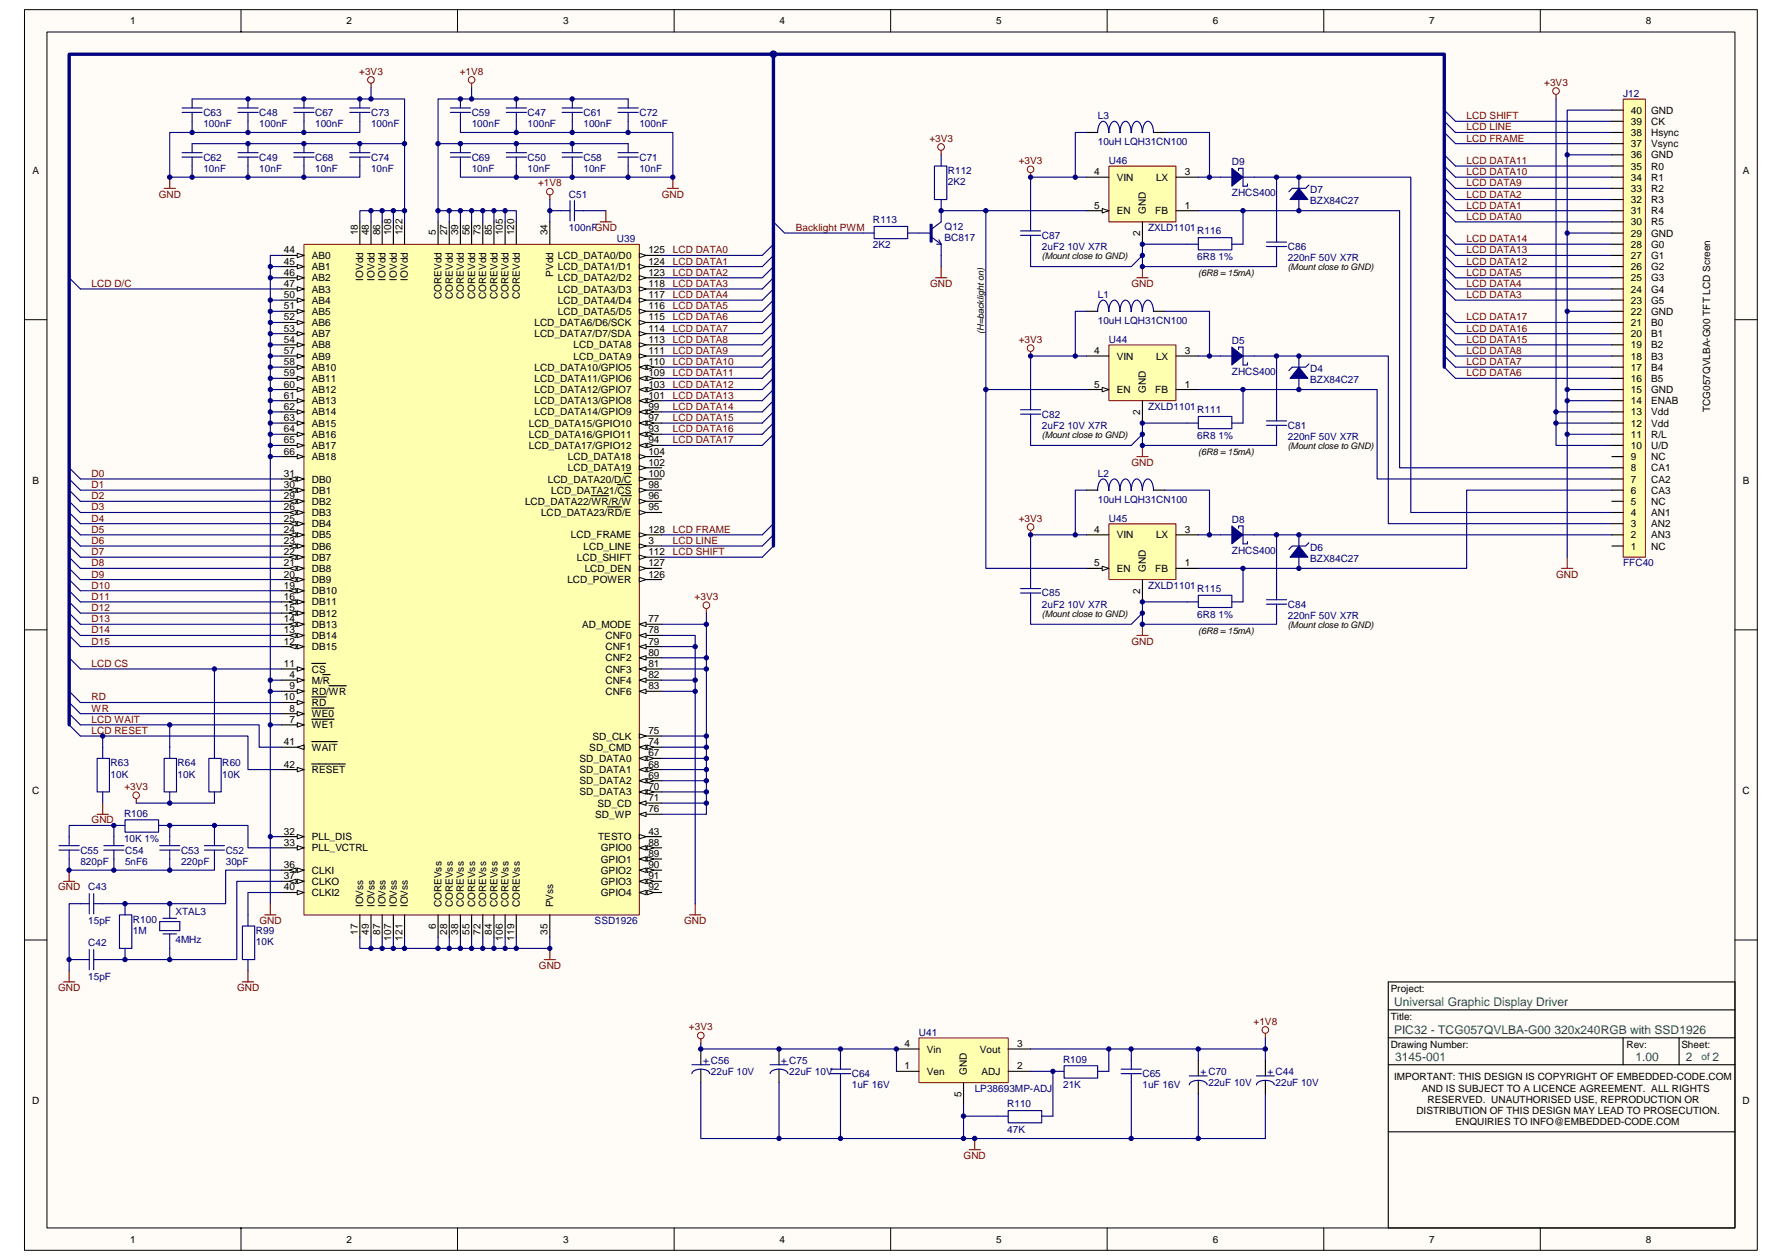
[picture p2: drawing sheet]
<svg xmlns="http://www.w3.org/2000/svg" width="297mm" height="210mm" viewBox="0 0 297 210" stroke-linecap="round" stroke-linejoin="round" font-family="sans-serif">
<defs><g id="words">
<g font-size="2" fill="#00753f">
<text x="232.4" y="167.7">Universal Graphic Display Driver</text>
<text x="232.4" y="172.4">PIC32 - TCG057QVLBA-G00 320x240RGB with SSD1926</text>
<text x="232.6" y="176.8">3145-001</text>
<text x="272.6" y="176.8">1.00</text>
<text x="281" y="176.8">2</text>
<text x="285.5" y="176.8">2</text>
</g>
<g font-size="1.7">
<text x="21.7" y="4">1</text>
<text x="57.8" y="4">2</text>
<text x="93.9" y="4">3</text>
<text x="130" y="4">4</text>
<text x="166.1" y="4">5</text>
<text x="202.2" y="4">6</text>
<text x="238.2" y="4">7</text>
<text x="274.4" y="4">8</text>
<text x="271.9" y="22.7">38</text>
<text x="271.9" y="20.8">39</text>
<text x="271.9" y="18.9">40</text>
<text x="275.2" y="18.9">GND</text>
<text x="275.2" y="20.8">CK</text>
<text x="275.2" y="22.7">Hsync</text>
<text x="5.4" y="28.9">A</text>
<text x="182.4" y="29.2">4</text>
<text x="197.5" y="29.2">3</text>
<text x="271.9" y="28.3">35</text>
<text x="271.9" y="26.4">36</text>
<text x="271.9" y="24.5">37</text>
<text x="275.2" y="24.5">Vsync</text>
<text x="275.2" y="26.4">GND</text>
<text x="275.2" y="28.3">R0</text>
<text x="290.5" y="28.9">A</text>
<text x="182.4" y="34.8">5</text>
<text x="186.2" y="30.1">VIN</text>
<text x="186.2" y="35.7">EN</text>
<text x="191" y="35.7" transform="rotate(-90 191 35.7)">GND</text>
<text x="192.6" y="35.7">FB</text>
<text x="192.7" y="30.1">LX</text>
<text x="197.5" y="34.8">1</text>
<text x="271.9" y="35.7">31</text>
<text x="271.9" y="33.8">32</text>
<text x="271.9" y="32">33</text>
<text x="271.9" y="30.1">34</text>
<text x="275.2" y="30.1">R1</text>
<text x="275.2" y="32">R2</text>
<text x="275.2" y="33.8">R3</text>
<text x="275.2" y="35.7">R4</text>
<text x="59.6" y="39.2" transform="rotate(-90 59.6 39.2)">18</text>
<text x="61.5" y="39.2" transform="rotate(-90 61.5 39.2)">48</text>
<text x="63.3" y="39.2" transform="rotate(-90 63.3 39.2)">86</text>
<text x="65.2" y="39.2" transform="rotate(-90 65.2 39.2)">108</text>
<text x="67.1" y="39.2" transform="rotate(-90 67.1 39.2)">122</text>
<text x="72.7" y="39.2" transform="rotate(-90 72.7 39.2)">5</text>
<text x="74.5" y="39.2" transform="rotate(-90 74.5 39.2)">27</text>
<text x="76.4" y="39.2" transform="rotate(-90 76.4 39.2)">39</text>
<text x="78.2" y="39.2" transform="rotate(-90 78.2 39.2)">56</text>
<text x="80.1" y="39.2" transform="rotate(-90 80.1 39.2)">73</text>
<text x="82" y="39.2" transform="rotate(-90 82 39.2)">85</text>
<text x="83.8" y="39.2" transform="rotate(-90 83.8 39.2)">105</text>
<text x="85.7" y="39.2" transform="rotate(-90 85.7 39.2)">120</text>
<text x="91.3" y="39.2" transform="rotate(-90 91.3 39.2)">34</text>
<text x="190.1" y="39.4" transform="rotate(-90 190.1 39.4)">2</text>
<text x="271.9" y="41.3">28</text>
<text x="271.9" y="39.4">29</text>
<text x="271.9" y="37.6">30</text>
<text x="275.2" y="37.6">R5</text>
<text x="275.2" y="39.4">GND</text>
<text x="275.2" y="41.3">G0</text>
<text x="47.3" y="42.2">44</text>
<text x="47.3" y="44.1">45</text>
<text x="47.3" y="46">46</text>
<text x="47.3" y="47.8">47</text>
<text x="52" y="43.2">AB0</text>
<text x="52" y="45">AB1</text>
<text x="52" y="46.9">AB2</text>
<text x="60.6" y="46.8" transform="rotate(-90 60.6 46.8)">IOVdd</text>
<text x="62.4" y="46.8" transform="rotate(-90 62.4 46.8)">IOVdd</text>
<text x="64.3" y="46.8" transform="rotate(-90 64.3 46.8)">IOVdd</text>
<text x="66.1" y="46.8" transform="rotate(-90 66.1 46.8)">IOVdd</text>
<text x="68" y="46.8" transform="rotate(-90 68 46.8)">IOVdd</text>
<text x="92.2" y="46.1" transform="rotate(-90 92.2 46.1)">PVdd</text>
<text x="93" y="46.9">LCD_DATA2/D2</text>
<text x="93" y="45">LCD_DATA1/D1</text>
<text x="93" y="43.2">LCD_DATA0/D0</text>
<text x="108.1" y="47.8">118</text>
<text x="108.1" y="46">123</text>
<text x="108.1" y="44.1">124</text>
<text x="108.1" y="42.2">125</text>
<text x="271.9" y="46.9">25</text>
<text x="271.9" y="45">26</text>
<text x="271.9" y="43.2">27</text>
<text x="275.2" y="43.2">G1</text>
<text x="275.2" y="45">G2</text>
<text x="275.2" y="46.9">G3</text>
<text x="47.3" y="49.7">50</text>
<text x="47.3" y="51.5">51</text>
<text x="47.3" y="53.4">52</text>
<text x="52" y="48.7">AB3</text>
<text x="52" y="50.6">AB4</text>
<text x="52" y="52.5">AB5</text>
<text x="73.6" y="49.8" transform="rotate(-90 73.6 49.8)">COREVdd</text>
<text x="75.5" y="49.8" transform="rotate(-90 75.5 49.8)">COREVdd</text>
<text x="77.3" y="49.8" transform="rotate(-90 77.3 49.8)">COREVdd</text>
<text x="79.2" y="49.8" transform="rotate(-90 79.2 49.8)">COREVdd</text>
<text x="81" y="49.8" transform="rotate(-90 81 49.8)">COREVdd</text>
<text x="82.9" y="49.8" transform="rotate(-90 82.9 49.8)">COREVdd</text>
<text x="84.8" y="49.8" transform="rotate(-90 84.8 49.8)">COREVdd</text>
<text x="86.6" y="49.8" transform="rotate(-90 86.6 49.8)">COREVdd</text>
<text x="93" y="52.5">LCD_DATA5/D5</text>
<text x="93" y="50.6">LCD_DATA4/D4</text>
<text x="93" y="48.7">LCD_DATA3/D3</text>
<text x="108.1" y="51.5">116</text>
<text x="108.1" y="49.7">117</text>
<text x="108.1" y="53.4">115</text>
<text x="271.9" y="52.5">22</text>
<text x="271.9" y="50.6">23</text>
<text x="271.9" y="48.7">24</text>
<text x="275.2" y="48.7">G4</text>
<text x="275.2" y="50.6">G5</text>
<text x="275.2" y="52.5">GND</text>
<text x="47.3" y="55.3">53</text>
<text x="47.3" y="57.1">54</text>
<text x="47.3" y="59">57</text>
<text x="52" y="54.3">AB6</text>
<text x="52" y="56.2">AB7</text>
<text x="52" y="58.1">AB8</text>
<text x="52" y="59.9">AB9</text>
<text x="89.1" y="56.2">LCD_DATA7/D7/SDA</text>
<text x="89.1" y="54.3">LCD_DATA6/D6/SCK</text>
<text x="95.6" y="59.9">LCD_DATA9</text>
<text x="95.6" y="58.1">LCD_DATA8</text>
<text x="108.1" y="59">111</text>
<text x="108.1" y="57.1">113</text>
<text x="108.1" y="55.3">114</text>
<text x="182.4" y="59">4</text>
<text x="186.2" y="59.9">VIN</text>
<text x="192.7" y="59.9">LX</text>
<text x="197.5" y="59">3</text>
<text x="271.9" y="59.9">18</text>
<text x="271.9" y="58.1">19</text>
<text x="271.9" y="56.2">20</text>
<text x="271.9" y="54.3">21</text>
<text x="275.2" y="54.3">B0</text>
<text x="275.2" y="56.2">B1</text>
<text x="275.2" y="58.1">B2</text>
<text x="275.2" y="59.9">B3</text>
<text x="47.3" y="60.9">58</text>
<text x="47.3" y="62.7">59</text>
<text x="47.3" y="64.6">60</text>
<text x="52" y="61.8">AB10</text>
<text x="52" y="63.6">AB11</text>
<text x="52" y="65.5">AB12</text>
<text x="89.1" y="65.5">LCD_DATA12/GPIO7</text>
<text x="89.1" y="63.6">LCD_DATA11/GPIO6</text>
<text x="89.1" y="61.8">LCD_DATA10/GPIO5</text>
<text x="108.1" y="64.6">103</text>
<text x="108.1" y="62.7">109</text>
<text x="108.1" y="60.9">110</text>
<text x="182.4" y="64.6">5</text>
<text x="186.2" y="65.5">EN</text>
<text x="191" y="65.5" transform="rotate(-90 191 65.5)">GND</text>
<text x="192.6" y="65.5">FB</text>
<text x="197.5" y="64.6">1</text>
<text x="271.9" y="65.5">15</text>
<text x="271.9" y="63.6">16</text>
<text x="271.9" y="61.8">17</text>
<text x="275.2" y="61.8">B4</text>
<text x="275.2" y="63.6">B5</text>
<text x="275.2" y="65.5">GND</text>
<text x="47.3" y="66.4">61</text>
<text x="47.3" y="68.3">62</text>
<text x="47.3" y="70.2">63</text>
<text x="52" y="67.4">AB13</text>
<text x="52" y="69.2">AB14</text>
<text x="52" y="71.1">AB15</text>
<text x="88.2" y="71.1">LCD_DATA15/GPIO10</text>
<text x="89.1" y="69.2">LCD_DATA14/GPIO9</text>
<text x="89.1" y="67.4">LCD_DATA13/GPIO8</text>
<text x="108.1" y="68.3">99</text>
<text x="108.1" y="66.4">101</text>
<text x="108.1" y="70.2">97</text>
<text x="190.1" y="69.2" transform="rotate(-90 190.1 69.2)">2</text>
<text x="271.9" y="71.1">12</text>
<text x="271.9" y="69.2">13</text>
<text x="271.9" y="67.4">14</text>
<text x="275.2" y="67.4">ENAB</text>
<text x="275.2" y="69.2">Vdd</text>
<text x="275.2" y="71.1">Vdd</text>
<text x="285.1" y="68.7" transform="rotate(-90 285.1 68.7)">TCG057QVLBA-G00 TFT LCD Screen</text>
<text x="47.3" y="72">64</text>
<text x="47.3" y="73.9">65</text>
<text x="47.3" y="75.8">66</text>
<text x="52" y="73">AB16</text>
<text x="52" y="74.8">AB17</text>
<text x="52" y="76.7">AB18</text>
<text x="88.2" y="73">LCD_DATA16/GPIO11</text>
<text x="88.2" y="74.8">LCD_DATA17/GPIO12</text>
<text x="94.7" y="76.7">LCD_DATA18</text>
<text x="108.1" y="77.6">102</text>
<text x="108.1" y="75.8">104</text>
<text x="108.1" y="72">93</text>
<text x="108.1" y="73.9">94</text>
<text x="271.9" y="76.7">9</text>
<text x="271.9" y="74.8">10</text>
<text x="271.9" y="73">11</text>
<text x="275.2" y="73">R/L</text>
<text x="275.2" y="74.8">U/D</text>
<text x="275.2" y="76.7">NC</text>
<text x="5.4" y="80.6">B</text>
<text x="47.3" y="83.2">29</text>
<text x="47.3" y="81.3">30</text>
<text x="47.3" y="79.5">31</text>
<text x="52" y="82.3">DB1</text>
<text x="52" y="80.4">DB0</text>
<text x="91.3" y="80.4">LCD_DATA20/D/C</text>
<text x="91.9" y="82.3">LCD_DATA21/CS</text>
<text x="94.7" y="78.5">LCD_DATA19</text>
<text x="108.1" y="79.5">100</text>
<text x="108.1" y="81.3">98</text>
<text x="108.1" y="83.2">96</text>
<text x="271.9" y="82.3">6</text>
<text x="271.9" y="80.4">7</text>
<text x="271.9" y="78.5">8</text>
<text x="275.2" y="78.6">CA1</text>
<text x="275.2" y="80.4">CA2</text>
<text x="275.2" y="82.3">CA3</text>
<text x="290.5" y="80.6">B</text>
<text x="47.3" y="88.8">24</text>
<text x="47.3" y="86.9">25</text>
<text x="47.3" y="85.1">26</text>
<text x="52" y="89.7">DB5</text>
<text x="52" y="87.9">DB4</text>
<text x="52" y="86">DB3</text>
<text x="52" y="84.1">DB2</text>
<text x="87.5" y="84.1">LCD_DATA22/WR/R/W</text>
<text x="90.2" y="86">LCD_DATA23/RD/E</text>
<text x="95.2" y="89.7">LCD_FRAME</text>
<text x="108.1" y="88.8">128</text>
<text x="108.1" y="85.1">95</text>
<text x="182.4" y="88.8">4</text>
<text x="186.2" y="89.7">VIN</text>
<text x="192.7" y="89.7">LX</text>
<text x="197.5" y="88.8">3</text>
<text x="271.9" y="89.7">2</text>
<text x="271.9" y="87.9">3</text>
<text x="271.9" y="86">4</text>
<text x="271.9" y="84.1">5</text>
<text x="275.2" y="84.1">NC</text>
<text x="275.2" y="86">AN1</text>
<text x="275.2" y="87.9">AN2</text>
<text x="275.2" y="89.7">AN3</text>
<text x="47.3" y="94.4">21</text>
<text x="47.3" y="92.5">22</text>
<text x="47.3" y="90.7">23</text>
<text x="52" y="95.3">DB8</text>
<text x="52" y="93.5">DB7</text>
<text x="52" y="91.6">DB6</text>
<text x="96.2" y="93.5">LCD_SHIFT</text>
<text x="97.3" y="91.6">LCD_LINE</text>
<text x="97.5" y="95.3">LCD_DEN</text>
<text x="108.1" y="90.7">3</text>
<text x="108.1" y="94.4">127</text>
<text x="108.1" y="92.5">112</text>
<text x="182.4" y="94.4">5</text>
<text x="186.2" y="95.3">EN</text>
<text x="191" y="95.3" transform="rotate(-90 191 95.3)">GND</text>
<text x="192.6" y="95.3">FB</text>
<text x="197.5" y="94.4">1</text>
<text x="271.9" y="91.6">1</text>
<text x="275.2" y="91.6">NC</text>
<text x="47.3" y="101.8">15</text>
<text x="47.3" y="100">16</text>
<text x="47.3" y="98.1">19</text>
<text x="47.3" y="96.2">20</text>
<text x="52" y="100.9">DB11</text>
<text x="52" y="99">DB10</text>
<text x="52" y="97.2">DB9</text>
<text x="94.6" y="97.2">LCD_POWER</text>
<text x="108.1" y="96.2">126</text>
<text x="190.1" y="99" transform="rotate(-90 190.1 99)">2</text>
<text x="47.3" y="107.4">12</text>
<text x="47.3" y="105.6">13</text>
<text x="47.3" y="103.7">14</text>
<text x="52" y="106.5">DB14</text>
<text x="52" y="104.6">DB13</text>
<text x="52" y="102.8">DB12</text>
<text x="97" y="104.6">AD_MODE</text>
<text x="100.9" y="106.5">CNF0</text>
<text x="108.1" y="105.6">78</text>
<text x="108.1" y="107.4">79</text>
<text x="108.1" y="103.7">77</text>
<text x="47.3" y="111.1">11</text>
<text x="48.3" y="113">4</text>
<text x="52" y="113.9">M/R</text>
<text x="52" y="112.1">CS</text>
<text x="52" y="108.4">DB15</text>
<text x="100.9" y="108.4">CNF1</text>
<text x="100.9" y="110.2">CNF2</text>
<text x="100.9" y="112.1">CNF3</text>
<text x="100.9" y="113.9">CNF4</text>
<text x="108.1" y="109.3">80</text>
<text x="108.1" y="111.1">81</text>
<text x="108.1" y="113">82</text>
<text x="47.3" y="116.7">10</text>
<text x="48.3" y="118.6">8</text>
<text x="48.3" y="114.9">9</text>
<text x="52" y="119.5">WE0</text>
<text x="52" y="115.8">RD/WR</text>
<text x="52" y="117.7">RD</text>
<text x="100.9" y="115.8">CNF6</text>
<text x="108.1" y="114.9">83</text>
<text x="47.3" y="124.2">41</text>
<text x="48.3" y="120.5">7</text>
<text x="52" y="121.4">WE1</text>
<text x="52" y="125.1">WAIT</text>
<text x="98.2" y="125.1">SD_CMD</text>
<text x="98.7" y="123.3">SD_CLK</text>
<text x="108.1" y="122.3">75</text>
<text x="108.1" y="124.2">74</text>
<text x="47.3" y="127.9">42</text>
<text x="52" y="128.8">RESET</text>
<text x="96.6" y="127">SD_DATA0</text>
<text x="96.6" y="128.8">SD_DATA1</text>
<text x="96.6" y="130.7">SD_DATA2</text>
<text x="108.1" y="126">67</text>
<text x="108.1" y="127.9">68</text>
<text x="108.1" y="129.8">69</text>
<text x="108.1" y="131.6">70</text>
<text x="5.4" y="132.3">C</text>
<text x="96.6" y="132.6">SD_DATA3</text>
<text x="99.2" y="136.3">SD_WP</text>
<text x="99.6" y="134.4">SD_CD</text>
<text x="108.1" y="135.4">76</text>
<text x="108.1" y="133.5">71</text>
<text x="290.5" y="132.3">C</text>
<text x="47.3" y="139.1">32</text>
<text x="47.3" y="140.9">33</text>
<text x="52" y="140">PLL_DIS</text>
<text x="52" y="141.9">PLL_VCTRL</text>
<text x="99.7" y="140">TESTO</text>
<text x="100.2" y="141.9">GPIO0</text>
<text x="100.2" y="143.7">GPIO1</text>
<text x="108.1" y="140.9">88</text>
<text x="108.1" y="142.8">89</text>
<text x="108.1" y="139.1">43</text>
<text x="47.3" y="144.7">36</text>
<text x="47.3" y="146.5">37</text>
<text x="47.3" y="148.4">40</text>
<text x="52" y="145.6">CLKI</text>
<text x="52" y="147.5">CLKO</text>
<text x="52" y="149.3">CLKI2</text>
<text x="100.2" y="145.6">GPIO2</text>
<text x="100.2" y="147.5">GPIO3</text>
<text x="100.2" y="149.3">GPIO4</text>
<text x="108.1" y="144.7">90</text>
<text x="108.1" y="146.5">91</text>
<text x="108.1" y="148.4">92</text>
<text x="59.6" y="155.8" transform="rotate(-90 59.6 155.8)">17</text>
<text x="60.6" y="151.2" transform="rotate(-90 60.6 151.2)">IOVss</text>
<text x="61.5" y="155.8" transform="rotate(-90 61.5 155.8)">49</text>
<text x="62.4" y="151.2" transform="rotate(-90 62.4 151.2)">IOVss</text>
<text x="63.3" y="155.8" transform="rotate(-90 63.3 155.8)">87</text>
<text x="64.3" y="151.2" transform="rotate(-90 64.3 151.2)">IOVss</text>
<text x="66.1" y="151.2" transform="rotate(-90 66.1 151.2)">IOVss</text>
<text x="68" y="151.2" transform="rotate(-90 68 151.2)">IOVss</text>
<text x="72.7" y="154.9" transform="rotate(-90 72.7 154.9)">6</text>
<text x="73.6" y="151.2" transform="rotate(-90 73.6 151.2)">COREVss</text>
<text x="74.5" y="155.8" transform="rotate(-90 74.5 155.8)">28</text>
<text x="75.5" y="151.2" transform="rotate(-90 75.5 151.2)">COREVss</text>
<text x="76.4" y="155.8" transform="rotate(-90 76.4 155.8)">38</text>
<text x="77.3" y="151.2" transform="rotate(-90 77.3 151.2)">COREVss</text>
<text x="78.2" y="155.8" transform="rotate(-90 78.2 155.8)">55</text>
<text x="79.2" y="151.2" transform="rotate(-90 79.2 151.2)">COREVss</text>
<text x="80.1" y="155.8" transform="rotate(-90 80.1 155.8)">72</text>
<text x="81" y="151.2" transform="rotate(-90 81 151.2)">COREVss</text>
<text x="82" y="155.8" transform="rotate(-90 82 155.8)">84</text>
<text x="82.9" y="151.2" transform="rotate(-90 82.9 151.2)">COREVss</text>
<text x="84.8" y="151.2" transform="rotate(-90 84.8 151.2)">COREVss</text>
<text x="86.6" y="151.2" transform="rotate(-90 86.6 151.2)">COREVss</text>
<text x="91.3" y="155.8" transform="rotate(-90 91.3 155.8)">35</text>
<text x="92.2" y="151.2" transform="rotate(-90 92.2 151.2)">PVss</text>
<text x="65.2" y="156.8" transform="rotate(-90 65.2 156.8)">107</text>
<text x="67.1" y="156.8" transform="rotate(-90 67.1 156.8)">121</text>
<text x="83.8" y="156.8" transform="rotate(-90 83.8 156.8)">106</text>
<text x="85.7" y="156.8" transform="rotate(-90 85.7 156.8)">119</text>
<text x="231.8" y="165.4">Project:</text>
<text x="231.8" y="170">Title:</text>
<text x="150.7" y="174.5">4</text>
<text x="150.7" y="178.2">1</text>
<text x="154.5" y="175.4">Vin</text>
<text x="154.5" y="179.1">Ven</text>
<text x="161.2" y="179.1" transform="rotate(-90 161.2 179.1)">GND</text>
<text x="163.3" y="175.4">Vout</text>
<text x="163.6" y="179.1">ADJ</text>
<text x="169.6" y="178.2">2</text>
<text x="169.6" y="174.5">3</text>
<text x="231.8" y="174.7">Drawing Number:</text>
<text x="271.1" y="174.7">Rev:</text>
<text x="280.3" y="174.7">Sheet:</text>
<text x="5.4" y="184">D</text>
<text x="160.2" y="182.8" transform="rotate(-90 160.2 182.8)">5</text>
<text x="232.4" y="180.1">IMPORTANT: THIS DESIGN IS COPYRIGHT OF EMBEDDED-CODE.COM</text>
<text x="236.1" y="185.7">DISTRIBUTION OF THIS DESIGN MAY LEAD TO PROSECUTION.</text>
<text x="237" y="181.9">AND IS SUBJECT TO A LICENCE AGREEMENT. ALL RIGHTS</text>
<text x="238" y="183.8">RESERVED. UNAUTHORISED USE, REPRODUCTION OR</text>
<text x="290.5" y="184">D</text>
<text x="242.6" y="187.5">ENQUIRIES TO INFO@EMBEDDED-CODE.COM</text>
<text x="21.7" y="207.1">1</text>
<text x="57.8" y="207.1">2</text>
<text x="93.9" y="207.1">3</text>
<text x="130" y="207.1">4</text>
<text x="166.1" y="207.1">5</text>
<text x="202.2" y="207.1">6</text>
<text x="238.2" y="207.1">7</text>
<text x="274.4" y="207.1">8</text>
</g>
<g font-size="1.7" fill="#800000">
<text x="59.9" y="12.4">+3V3</text>
<text x="76.6" y="12.4">+1V8</text>
<text x="257.4" y="14.3">+3V3</text>
<text x="154.9" y="23.6">+3V3</text>
<text x="244.5" y="19.9">LCD SHIFT</text>
<text x="244.5" y="23.6">LCD FRAME</text>
<text x="244.5" y="21.7">LCD LINE</text>
<text x="169.8" y="27.3">+3V3</text>
<text x="244.5" y="29.2">LCD DATA10</text>
<text x="244.5" y="27.3">LCD DATA11</text>
<text x="26.5" y="32.9">GND</text>
<text x="89.7" y="31.1">+1V8</text>
<text x="110.3" y="32.9">GND</text>
<text x="244.5" y="34.8">LCD DATA1</text>
<text x="244.5" y="32.9">LCD DATA2</text>
<text x="244.5" y="31.1">LCD DATA9</text>
<text x="132.7" y="38.5">Backlight PWM</text>
<text x="244.5" y="36.6">LCD DATA0</text>
<text x="244.5" y="40.4">LCD DATA14</text>
<text x="15.3" y="47.8">LCD D/C</text>
<text x="112.2" y="42.2">LCD DATA0</text>
<text x="112.2" y="44.1">LCD DATA1</text>
<text x="112.2" y="46">LCD DATA2</text>
<text x="112.2" y="47.8">LCD DATA3</text>
<text x="155" y="47.8">GND</text>
<text x="188.6" y="47.8">GND</text>
<text x="244.5" y="47.8">LCD DATA4</text>
<text x="244.5" y="46">LCD DATA5</text>
<text x="244.5" y="44.1">LCD DATA12</text>
<text x="244.5" y="42.2">LCD DATA13</text>
<text x="112.2" y="49.7">LCD DATA4</text>
<text x="112.2" y="51.5">LCD DATA5</text>
<text x="112.2" y="53.4">LCD DATA6</text>
<text x="244.5" y="49.7">LCD DATA3</text>
<text x="244.5" y="53.4">LCD DATA17</text>
<text x="112.2" y="55.3">LCD DATA7</text>
<text x="112.2" y="57.1">LCD DATA8</text>
<text x="112.2" y="59">LCD DATA9</text>
<text x="169.8" y="57.1">+3V3</text>
<text x="244.5" y="59">LCD DATA8</text>
<text x="244.5" y="57.1">LCD DATA15</text>
<text x="244.5" y="55.3">LCD DATA16</text>
<text x="112.2" y="60.9">LCD DATA10</text>
<text x="112.2" y="62.7">LCD DATA11</text>
<text x="112.2" y="64.6">LCD DATA12</text>
<text x="244.5" y="62.7">LCD DATA6</text>
<text x="244.5" y="60.9">LCD DATA7</text>
<text x="112.2" y="66.4">LCD DATA13</text>
<text x="112.2" y="68.3">LCD DATA14</text>
<text x="112.2" y="70.2">LCD DATA15</text>
<text x="112.2" y="72">LCD DATA16</text>
<text x="112.2" y="73.9">LCD DATA17</text>
<text x="188.6" y="77.6">GND</text>
<text x="15.3" y="79.5">D0</text>
<text x="15.3" y="81.3">D1</text>
<text x="15.3" y="83.2">D2</text>
<text x="15.3" y="85.1">D3</text>
<text x="15.3" y="86.9">D4</text>
<text x="15.3" y="88.8">D5</text>
<text x="112.2" y="88.8">LCD FRAME</text>
<text x="169.8" y="86.9">+3V3</text>
<text x="15.3" y="90.7">D6</text>
<text x="15.3" y="92.5">D7</text>
<text x="15.3" y="94.4">D8</text>
<text x="112.2" y="90.7">LCD LINE</text>
<text x="112.2" y="92.5">LCD SHIFT</text>
<text x="15.3" y="96.2">D9</text>
<text x="15.3" y="98.1">D10</text>
<text x="15.3" y="100">D11</text>
<text x="15.3" y="101.8">D12</text>
<text x="115.8" y="100">+3V3</text>
<text x="259.4" y="96.2">GND</text>
<text x="15.3" y="103.7">D13</text>
<text x="15.3" y="105.6">D14</text>
<text x="15.3" y="107.4">D15</text>
<text x="188.6" y="107.4">GND</text>
<text x="15.3" y="111.1">LCD CS</text>
<text x="15.3" y="118.6">WR</text>
<text x="15.3" y="116.7">RD</text>
<text x="15.3" y="120.5">LCD WAIT</text>
<text x="15.3" y="122.3">LCD RESET</text>
<text x="20.7" y="131.6">+3V3</text>
<text x="15.3" y="137.2">GND</text>
<text x="9.7" y="148.4">GND</text>
<text x="43.2" y="154">GND</text>
<text x="114" y="154">GND</text>
<text x="89.8" y="161.4">GND</text>
<text x="9.7" y="165.2">GND</text>
<text x="39.5" y="165.2">GND</text>
<text x="114.8" y="171.7">+3V3</text>
<text x="209" y="170.8">+1V8</text>
<text x="160.6" y="193.1">GND</text>
</g>
<g font-size="1.7" fill="#000080">
<text x="270.6" y="16.2">J12</text>
<text x="33.9" y="19.3">C63</text>
<text x="33.9" y="21.2">100nF</text>
<text x="43.2" y="19.3">C48</text>
<text x="43.2" y="21.2">100nF</text>
<text x="52.5" y="19.3">C67</text>
<text x="52.5" y="21.2">100nF</text>
<text x="61.8" y="19.3">C73</text>
<text x="61.8" y="21.2">100nF</text>
<text x="78.6" y="19.3">C59</text>
<text x="78.6" y="21.2">100nF</text>
<text x="87.9" y="19.3">C47</text>
<text x="87.9" y="21.2">100nF</text>
<text x="97.3" y="19.3">C61</text>
<text x="97.3" y="21.2">100nF</text>
<text x="106.6" y="19.3">C72</text>
<text x="106.6" y="21.2">100nF</text>
<text x="183" y="19.9">L3</text>
<text x="33.9" y="26.8">C62</text>
<text x="33.9" y="28.6">10nF</text>
<text x="43.2" y="26.8">C49</text>
<text x="43.2" y="28.6">10nF</text>
<text x="52.5" y="26.8">C68</text>
<text x="52.5" y="28.6">10nF</text>
<text x="61.8" y="26.8">C74</text>
<text x="61.8" y="28.6">10nF</text>
<text x="78.6" y="26.8">C69</text>
<text x="78.6" y="28.6">10nF</text>
<text x="87.9" y="26.8">C50</text>
<text x="87.9" y="28.6">10nF</text>
<text x="97.3" y="26.8">C58</text>
<text x="97.3" y="28.6">10nF</text>
<text x="106.6" y="26.8">C71</text>
<text x="106.6" y="28.6">10nF</text>
<text x="158" y="29">R112</text>
<text x="183" y="24.2">10uH LQH31CN100</text>
<text x="184.8" y="27.3">U46</text>
<text x="205.3" y="27.5">D9</text>
<text x="94.8" y="32.9">C51</text>
<text x="158" y="30.9">2K2</text>
<text x="205.3" y="32.7">ZHCS400</text>
<text x="218.4" y="32.2">D7</text>
<text x="218.4" y="34">BZX84C27</text>
<text x="94.8" y="38.5">100nFGND</text>
<text x="102.8" y="40.4">U39</text>
<text x="145.5" y="37.2">R113</text>
<text x="145.5" y="41.3">2K2</text>
<text x="157.5" y="38.3">Q12</text>
<text x="157.5" y="40.2">BC817</text>
<text x="173.7" y="39.8">C87</text>
<text x="173.7" y="41.7">2uF2 10V X7R</text>
<text x="191.4" y="38.5">ZXLD1101</text>
<text x="199.6" y="39.1">R116</text>
<text x="214.7" y="41.7">C86</text>
<text x="199.6" y="43.3">6R8 1%</text>
<text x="214.7" y="43.5">220nF 50V X7R</text>
<text x="183" y="49.7">L1</text>
<text x="183" y="54">10uH LQH31CN100</text>
<text x="184.8" y="57.1">U44</text>
<text x="205.3" y="57.3">D5</text>
<text x="205.3" y="62.5">ZHCS400</text>
<text x="218.4" y="62">D4</text>
<text x="218.4" y="63.8">BZX84C27</text>
<text x="173.7" y="69.6">C82</text>
<text x="173.7" y="71.5">2uF2 10V X7R</text>
<text x="191.4" y="68.3">ZXLD1101</text>
<text x="199.6" y="68.9">R111</text>
<text x="214.7" y="71.5">C81</text>
<text x="199.6" y="73.2">6R8 1%</text>
<text x="214.7" y="73.3">220nF 50V X7R</text>
<text x="183" y="79.5">L2</text>
<text x="183" y="83.8">10uH LQH31CN100</text>
<text x="184.8" y="86.9">U45</text>
<text x="205.3" y="87.1">D8</text>
<text x="205.3" y="92.3">ZHCS400</text>
<text x="218.4" y="91.8">D6</text>
<text x="218.4" y="93.6">BZX84C27</text>
<text x="270.6" y="94.4">FFC40</text>
<text x="173.7" y="99.4">C85</text>
<text x="173.7" y="101.3">2uF2 10V X7R</text>
<text x="191.4" y="98.1">ZXLD1101</text>
<text x="199.6" y="98.7">R115</text>
<text x="214.7" y="101.3">C84</text>
<text x="199.6" y="103">6R8 1%</text>
<text x="214.7" y="103.1">220nF 50V X7R</text>
<text x="18.4" y="127.7">R63</text>
<text x="18.4" y="129.6">10K</text>
<text x="29.6" y="127.7">R64</text>
<text x="29.6" y="129.6">10K</text>
<text x="37.1" y="127.7">R60</text>
<text x="37.1" y="129.6">10K</text>
<text x="20.7" y="136.1">R106</text>
<text x="13.4" y="142.3">C55</text>
<text x="20.7" y="140.4">10K 1%</text>
<text x="20.8" y="142.3">C54</text>
<text x="30.2" y="142.3">C53</text>
<text x="37.6" y="142.3">C52</text>
<text x="13.4" y="144.1">820pF</text>
<text x="14.7" y="148.4">C43</text>
<text x="20.8" y="144.1">5nF6</text>
<text x="30.2" y="144.1">220pF</text>
<text x="37.6" y="144.1">30pF</text>
<text x="14.7" y="154">15pF</text>
<text x="22.2" y="153.8">R100</text>
<text x="22.2" y="155.7">1M</text>
<text x="29.2" y="152.5">XTAL3</text>
<text x="42.6" y="155.7">R99</text>
<text x="99.1" y="154">SSD1926</text>
<text x="14.7" y="157.7">C42</text>
<text x="29.2" y="157.2">4MHz</text>
<text x="42.6" y="157.5">10K</text>
<text x="14.7" y="163.3">15pF</text>
<text x="153.2" y="172.6">U41</text>
<text x="117.2" y="177.3">+ C56</text>
<text x="118.5" y="179.1">22uF 10V</text>
<text x="130.2" y="177.3">+ C75</text>
<text x="131.5" y="179.1">22uF 10V</text>
<text x="142" y="179.5">C64</text>
<text x="177.2" y="177.1">R109</text>
<text x="190.4" y="179.5">C65</text>
<text x="200.1" y="179.1">+ C70</text>
<text x="211.3" y="179.1">+ C44</text>
<text x="142" y="181.4">1uF 16V</text>
<text x="162.5" y="181.9">LP38693MP-ADJ</text>
<text x="167.9" y="184.5">R110</text>
<text x="177.2" y="181.4">21K</text>
<text x="190.4" y="181.4">1uF 16V</text>
<text x="201.4" y="181">22uF 10V</text>
<text x="212.6" y="181">22uF 10V</text>
<text x="167.9" y="188.8">47K</text>
</g>
<text font-size="1.7" fill="#00753f" x="283.6" y="176.7">of</text>
<g font-size="1.5">
<text x="173.7" y="43.2">(Mount close to GND)</text>
<text x="199.7" y="46">(6R8 = 15mA)</text>
<text x="214.7" y="45">(Mount close to GND)</text>
<text x="164" y="55.6" transform="rotate(-90 164 55.6)">(H=backlight on)</text>
<text x="173.7" y="73">(Mount close to GND)</text>
<text x="199.7" y="75.8">(6R8 = 15mA)</text>
<text x="214.7" y="74.8">(Mount close to GND)</text>
<text x="173.7" y="102.8">(Mount close to GND)</text>
<text x="199.7" y="105.6">(6R8 = 15mA)</text>
<text x="214.7" y="104.6">(Mount close to GND)</text>
</g>
</g></defs>
<path d="M4.1 1.6h288.8v206.8h-288.8z" fill="#fffcf8"/>
<path d="M4.1 1.6h288.8v206.8h-288.8z" fill="none" stroke="#000" stroke-width=".17"/>
<path d="M7.8 5.4h281.4v199.2h-281.4z" fill="#fffcf8"/>
<g fill="none" stroke="#000" stroke-width=".17">
<path d="M7.8 5.3h281.4v199.3h-281.4zM40.2 1.6v3.7M76.3 1.6v3.7M112.4 1.6v3.7M148.5 1.6v3.7M184.5 1.6v3.7M220.7 1.6v3.7M256.7 1.6v3.7M4.1 53.3h3.7M289.2 53.3h3.7M4.1 105h3.7M289.2 105h3.7"/>
<path d="M4.1 156.7h3.7M289.2 156.7h3.7M40.2 204.6v3.8M76.3 204.6v3.8M112.4 204.6v3.8M148.5 204.6v3.8M184.5 204.6v3.8M220.7 204.6v3.8M256.7 204.6v3.8"/>
</g>
<path d="M231.4 173h57.8M231.4 163.6h57.8v41h-57.8zM231.4 168.3h57.8M231.4 177.4h57.8M270.5 173v4.4M279.9 173v4.4M231.4 188.6h57.8" fill="none" stroke="#000" stroke-width=".19"/>
<path d="M259.4 15.7v.8M260.3 94.7h1.9M261.2 92.9v1.8" fill="none" stroke="#800000" stroke-width=".19"/>
<circle cx="259.4" cy="15.2" r=".55" fill="none" stroke="#800000" stroke-width=".17"/>
<path d="M259.4 16.5v54h9.3M268.7 18.4h-7.5v74.5M261.2 25.8h7.5M261.2 51.9h7.5M259.4 68.6h9.3M261.2 64.9h7.5" fill="none" stroke="#000080" stroke-width=".19"/>
<path d="M50.7 40.7h55.9v111.8h-55.9z" fill="#ffffb0"/>
<path d="M50.7 40.7h55.9v111.8h-55.9z" fill="none" stroke="#800000" stroke-width=".17"/>
<path d="M106.6 91h3.7" fill="none" stroke="#000" stroke-width=".19"/>
<path d="M106.6 90.6l1.1 .4-1.1 .4z" fill="#fffcf8" stroke="#000" stroke-width=".17"/>
<path d="M46.9 113.3h3.8" fill="none" stroke="#000" stroke-width=".19"/>
<path d="M49.5 113l1.2 .3-1.2 .4z" fill="#fffcf8" stroke="#000" stroke-width=".17"/>
<path d="M73 37v3.7M53.8 112.4h1.2M46.9 120.8h3.8M73 152.5v3.7" fill="none" stroke="#000" stroke-width=".19"/>
<path d="M49.5 120.4l1.2 .4-1.2 .4z" fill="#fffcf8" stroke="#000" stroke-width=".17"/>
<path d="M46.9 118.9h3.8M52 119.9h3.7" fill="none" stroke="#000" stroke-width=".19"/>
<path d="M49.5 118.6l1.2 .3-1.2 .4z" fill="#fffcf8" stroke="#000" stroke-width=".17"/>
<path d="M46.9 115.2h3.8M52 118h3.7" fill="none" stroke="#000" stroke-width=".19"/>
<path d="M49.5 114.9l1.2 .3-1.2 .4z" fill="#fffcf8" stroke="#000" stroke-width=".17"/>
<path d="M46.9 117.1h3.8M54.8 114.3h2.9" fill="none" stroke="#000" stroke-width=".19"/>
<path d="M49.5 116.7l1.2 .4-1.2 .4z" fill="#fffcf8" stroke="#000" stroke-width=".17"/>
<path d="M46.9 111.5h3.8M52 116.1h2.4" fill="none" stroke="#000" stroke-width=".19"/>
<path d="M49.5 111.1l1.2 .4-1.2 .4z" fill="#fffcf8" stroke="#000" stroke-width=".17"/>
<path d="M46.9 107.8h3.8M52 110.6h2.3" fill="none" stroke="#000" stroke-width=".19"/>
<g fill="#fffcf8" stroke="#000" stroke-width=".17">
<path d="M49.5 107.4l1.2 .4-1.2 .3z"/>
<path d="M48.2 107.8l1.2-.4v.7z"/>
</g>
<path d="M46.9 105.9h3.8" fill="none" stroke="#000" stroke-width=".19"/>
<g fill="#fffcf8" stroke="#000" stroke-width=".17">
<path d="M49.5 105.5l1.2 .4-1.2 .4z"/>
<path d="M48.2 105.9l1.2-.4v.8z"/>
</g>
<path d="M46.9 104h3.8" fill="none" stroke="#000" stroke-width=".19"/>
<g fill="#fffcf8" stroke="#000" stroke-width=".17">
<path d="M49.5 103.7l1.2 .3-1.2 .4z"/>
<path d="M48.2 104l1.2-.3v.7z"/>
</g>
<path d="M46.9 102.2h3.8" fill="none" stroke="#000" stroke-width=".19"/>
<g fill="#fffcf8" stroke="#000" stroke-width=".17">
<path d="M49.5 101.8l1.2 .4-1.2 .4z"/>
<path d="M48.2 102.2l1.2-.4v.8z"/>
</g>
<path d="M46.9 100.3h3.8" fill="none" stroke="#000" stroke-width=".19"/>
<g fill="#fffcf8" stroke="#000" stroke-width=".17">
<path d="M49.5 99.9l1.2 .4-1.2 .4z"/>
<path d="M48.2 100.3l1.2-.4v.8z"/>
</g>
<path d="M60 37v3.7M46.9 98.4h3.8M60 152.5v3.7" fill="none" stroke="#000" stroke-width=".19"/>
<g fill="#fffcf8" stroke="#000" stroke-width=".17">
<path d="M49.5 98.1l1.2 .3-1.2 .4z"/>
<path d="M48.2 98.4l1.2-.3v.7z"/>
</g>
<path d="M46.9 96.6h3.8" fill="none" stroke="#000" stroke-width=".19"/>
<g fill="#fffcf8" stroke="#000" stroke-width=".17">
<path d="M49.5 96.2l1.2 .4-1.2 .4z"/>
<path d="M48.2 96.6l1.2-.4v.8z"/>
</g>
<path d="M46.9 94.7h3.8" fill="none" stroke="#000" stroke-width=".19"/>
<g fill="#fffcf8" stroke="#000" stroke-width=".17">
<path d="M49.5 94.4l1.2 .3-1.2 .4z"/>
<path d="M48.2 94.7l1.2-.3v.7z"/>
</g>
<path d="M46.9 92.9h3.8" fill="none" stroke="#000" stroke-width=".19"/>
<g fill="#fffcf8" stroke="#000" stroke-width=".17">
<path d="M49.5 92.5l1.2 .4-1.2 .3z"/>
<path d="M48.2 92.9l1.2-.4v.7z"/>
</g>
<path d="M46.9 91h3.8" fill="none" stroke="#000" stroke-width=".19"/>
<g fill="#fffcf8" stroke="#000" stroke-width=".17">
<path d="M49.5 90.6l1.2 .4-1.2 .4z"/>
<path d="M48.2 91l1.2-.4v.8z"/>
</g>
<path d="M46.9 89.1h3.8" fill="none" stroke="#000" stroke-width=".19"/>
<g fill="#fffcf8" stroke="#000" stroke-width=".17">
<path d="M49.5 88.8l1.2 .3-1.2 .4z"/>
<path d="M48.2 89.1l1.2-.3v.7z"/>
</g>
<path d="M46.9 87.3h3.8" fill="none" stroke="#000" stroke-width=".19"/>
<g fill="#fffcf8" stroke="#000" stroke-width=".17">
<path d="M49.5 86.9l1.2 .4-1.2 .4z"/>
<path d="M48.2 87.3l1.2-.4v.8z"/>
</g>
<path d="M46.9 85.4h3.8" fill="none" stroke="#000" stroke-width=".19"/>
<g fill="#fffcf8" stroke="#000" stroke-width=".17">
<path d="M49.5 85l1.2 .4-1.2 .4z"/>
<path d="M48.2 85.4l1.2-.4v.8z"/>
</g>
<path d="M74.9 37v3.7M46.9 83.5h3.8M74.9 152.5v3.7" fill="none" stroke="#000" stroke-width=".19"/>
<g fill="#fffcf8" stroke="#000" stroke-width=".17">
<path d="M49.5 83.2l1.2 .3-1.2 .4z"/>
<path d="M48.2 83.5l1.2-.3v.7z"/>
</g>
<path d="M46.9 81.7h3.8" fill="none" stroke="#000" stroke-width=".19"/>
<g fill="#fffcf8" stroke="#000" stroke-width=".17">
<path d="M49.5 81.3l1.2 .4-1.2 .4z"/>
<path d="M48.2 81.7l1.2-.4v.8z"/>
</g>
<path d="M46.9 79.8h3.8" fill="none" stroke="#000" stroke-width=".19"/>
<g fill="#fffcf8" stroke="#000" stroke-width=".17">
<path d="M49.5 79.5l1.2 .3-1.2 .4z"/>
<path d="M48.2 79.8l1.2-.3v.7z"/>
</g>
<path d="M46.9 139.4h3.8" fill="none" stroke="#000" stroke-width=".19"/>
<path d="M49.5 139.1l1.2 .3-1.2 .4z" fill="#fffcf8" stroke="#000" stroke-width=".17"/>
<path d="M46.9 141.3h3.8" fill="none" stroke="#000" stroke-width=".19"/>
<path d="M49.5 140.9l1.2 .4-1.2 .4z" fill="#fffcf8" stroke="#000" stroke-width=".17"/>
<path d="M91.6 37v3.7M46.9 145h3.8M91.6 152.5v3.7" fill="none" stroke="#000" stroke-width=".19"/>
<g fill="#fffcf8" stroke="#000" stroke-width=".17">
<path d="M49.5 144.7l1.2 .3-1.2 .4z"/>
<path d="M48.2 145l1.2-.3v.7z"/>
</g>
<path d="M46.9 146.9h3.8" fill="none" stroke="#000" stroke-width=".19"/>
<g fill="#fffcf8" stroke="#000" stroke-width=".17">
<path d="M49.5 146.5l1.2 .4-1.2 .4z"/>
<path d="M48.2 146.9l1.2-.4v.8z"/>
</g>
<path d="M76.7 37v3.7M46.9 148.7h3.8M76.7 152.5v3.7" fill="none" stroke="#000" stroke-width=".19"/>
<path d="M49.5 148.4l1.2 .3-1.2 .4z" fill="#fffcf8" stroke="#000" stroke-width=".17"/>
<path d="M46.9 124.5h3.8" fill="none" stroke="#000" stroke-width=".19"/>
<path d="M49.5 124.5l1.2-.3v.7z" fill="#fffcf8" stroke="#000" stroke-width=".17"/>
<path d="M46.9 128.2h3.8M52 123.6h4.2" fill="none" stroke="#000" stroke-width=".19"/>
<path d="M49.5 127.9l1.2 .3-1.2 .4z" fill="#fffcf8" stroke="#000" stroke-width=".17"/>
<path d="M52 127.3h5.5M106.6 139.4h3.7" fill="none" stroke="#000" stroke-width=".19"/>
<path d="M106.6 139.1l1.1 .3-1.1 .4z" fill="#fffcf8" stroke="#000" stroke-width=".17"/>
<path d="M46.9 42.6h3.8" fill="none" stroke="#000" stroke-width=".19"/>
<path d="M49.5 42.2l1.2 .4-1.2 .3z" fill="#fffcf8" stroke="#000" stroke-width=".17"/>
<path d="M46.9 44.4h3.8" fill="none" stroke="#000" stroke-width=".19"/>
<path d="M49.5 44.1l1.2 .3-1.2 .4z" fill="#fffcf8" stroke="#000" stroke-width=".17"/>
<path d="M46.9 46.3h3.8" fill="none" stroke="#000" stroke-width=".19"/>
<path d="M49.5 45.9l1.2 .4-1.2 .4z" fill="#fffcf8" stroke="#000" stroke-width=".17"/>
<path d="M46.9 48.2h3.8" fill="none" stroke="#000" stroke-width=".19"/>
<path d="M49.5 47.8l1.2 .4-1.2 .3z" fill="#fffcf8" stroke="#000" stroke-width=".17"/>
<path d="M61.8 37v3.7M46.9 50h3.8M61.8 152.5v3.7" fill="none" stroke="#000" stroke-width=".19"/>
<path d="M49.5 49.7l1.2 .3-1.2 .4z" fill="#fffcf8" stroke="#000" stroke-width=".17"/>
<path d="M46.9 51.9h3.8" fill="none" stroke="#000" stroke-width=".19"/>
<path d="M49.5 51.5l1.2 .4-1.2 .4z" fill="#fffcf8" stroke="#000" stroke-width=".17"/>
<path d="M46.9 53.7h3.8" fill="none" stroke="#000" stroke-width=".19"/>
<path d="M49.5 53.4l1.2 .3-1.2 .4z" fill="#fffcf8" stroke="#000" stroke-width=".17"/>
<path d="M46.9 55.6h3.8" fill="none" stroke="#000" stroke-width=".19"/>
<path d="M49.5 55.2l1.2 .4-1.2 .4z" fill="#fffcf8" stroke="#000" stroke-width=".17"/>
<path d="M46.9 57.5h3.8" fill="none" stroke="#000" stroke-width=".19"/>
<path d="M49.5 57.1l1.2 .4-1.2 .3z" fill="#fffcf8" stroke="#000" stroke-width=".17"/>
<path d="M78.6 37v3.7M46.9 59.3h3.8M78.6 152.5v3.7" fill="none" stroke="#000" stroke-width=".19"/>
<path d="M49.5 59l1.2 .3-1.2 .4z" fill="#fffcf8" stroke="#000" stroke-width=".17"/>
<path d="M46.9 61.2h3.8" fill="none" stroke="#000" stroke-width=".19"/>
<path d="M49.5 60.8l1.2 .4-1.2 .4z" fill="#fffcf8" stroke="#000" stroke-width=".17"/>
<path d="M46.9 63.1h3.8" fill="none" stroke="#000" stroke-width=".19"/>
<path d="M49.5 62.7l1.2 .4-1.2 .3z" fill="#fffcf8" stroke="#000" stroke-width=".17"/>
<path d="M46.9 64.9h3.8" fill="none" stroke="#000" stroke-width=".19"/>
<path d="M49.5 64.6l1.2 .3-1.2 .4z" fill="#fffcf8" stroke="#000" stroke-width=".17"/>
<path d="M46.9 66.8h3.8" fill="none" stroke="#000" stroke-width=".19"/>
<path d="M49.5 66.4l1.2 .4-1.2 .4z" fill="#fffcf8" stroke="#000" stroke-width=".17"/>
<path d="M46.9 68.6h3.8" fill="none" stroke="#000" stroke-width=".19"/>
<path d="M49.5 68.3l1.2 .3-1.2 .4z" fill="#fffcf8" stroke="#000" stroke-width=".17"/>
<path d="M46.9 70.5h3.8" fill="none" stroke="#000" stroke-width=".19"/>
<path d="M49.5 70.1l1.2 .4-1.2 .4z" fill="#fffcf8" stroke="#000" stroke-width=".17"/>
<path d="M46.9 72.4h3.8" fill="none" stroke="#000" stroke-width=".19"/>
<path d="M49.5 72l1.2 .4-1.2 .3z" fill="#fffcf8" stroke="#000" stroke-width=".17"/>
<path d="M46.9 74.2h3.8" fill="none" stroke="#000" stroke-width=".19"/>
<path d="M49.5 73.9l1.2 .3-1.2 .4z" fill="#fffcf8" stroke="#000" stroke-width=".17"/>
<path d="M46.9 76.1h3.8" fill="none" stroke="#000" stroke-width=".19"/>
<path d="M49.5 75.7l1.2 .4-1.2 .4z" fill="#fffcf8" stroke="#000" stroke-width=".17"/>
<path d="M106.6 126.4h3.7" fill="none" stroke="#000" stroke-width=".19"/>
<g fill="#fffcf8" stroke="#000" stroke-width=".17">
<path d="M106.6 126.4l1.1-.4v.8z"/>
<path d="M107.9 126l1.1 .4-1.1 .4z"/>
</g>
<path d="M106.6 128.2h3.7" fill="none" stroke="#000" stroke-width=".19"/>
<g fill="#fffcf8" stroke="#000" stroke-width=".17">
<path d="M106.6 128.2l1.1-.3v.7z"/>
<path d="M107.9 127.9l1.1 .3-1.1 .4z"/>
</g>
<path d="M106.6 130.1h3.7" fill="none" stroke="#000" stroke-width=".19"/>
<g fill="#fffcf8" stroke="#000" stroke-width=".17">
<path d="M106.6 130.1l1.1-.3v.7z"/>
<path d="M107.9 129.8l1.1 .3-1.1 .4z"/>
</g>
<path d="M106.6 132h3.7" fill="none" stroke="#000" stroke-width=".19"/>
<g fill="#fffcf8" stroke="#000" stroke-width=".17">
<path d="M106.6 132l1.1-.4v.8z"/>
<path d="M107.9 131.6l1.1 .4-1.1 .4z"/>
</g>
<path d="M106.6 133.8h3.7" fill="none" stroke="#000" stroke-width=".19"/>
<path d="M106.6 133.8l1.1-.3v.7z" fill="#fffcf8" stroke="#000" stroke-width=".17"/>
<path d="M80.5 37v3.7M106.6 124.5h3.7M80.5 152.5v3.7" fill="none" stroke="#000" stroke-width=".19"/>
<g fill="#fffcf8" stroke="#000" stroke-width=".17">
<path d="M106.6 124.5l1.1-.3v.7z"/>
<path d="M107.9 124.2l1.1 .3-1.1 .4z"/>
</g>
<path d="M106.6 122.7h3.7" fill="none" stroke="#000" stroke-width=".19"/>
<path d="M106.6 122.3l1.1 .4-1.1 .3z" fill="#fffcf8" stroke="#000" stroke-width=".17"/>
<path d="M106.6 135.7h3.7" fill="none" stroke="#000" stroke-width=".19"/>
<path d="M106.6 135.7l1.1-.4v.8z" fill="#fffcf8" stroke="#000" stroke-width=".17"/>
<path d="M106.6 104h3.7" fill="none" stroke="#000" stroke-width=".19"/>
<path d="M106.6 104l1.1-.3v.7z" fill="#fffcf8" stroke="#000" stroke-width=".17"/>
<path d="M106.6 105.9h3.7" fill="none" stroke="#000" stroke-width=".19"/>
<path d="M106.6 105.9l1.1-.4v.8z" fill="#fffcf8" stroke="#000" stroke-width=".17"/>
<path d="M106.6 107.8h3.7" fill="none" stroke="#000" stroke-width=".19"/>
<path d="M106.6 107.8l1.1-.4v.7z" fill="#fffcf8" stroke="#000" stroke-width=".17"/>
<path d="M106.6 109.6h3.7" fill="none" stroke="#000" stroke-width=".19"/>
<path d="M106.6 109.6l1.1-.3v.7z" fill="#fffcf8" stroke="#000" stroke-width=".17"/>
<path d="M106.6 111.5h3.7" fill="none" stroke="#000" stroke-width=".19"/>
<path d="M106.6 111.5l1.1-.4v.8z" fill="#fffcf8" stroke="#000" stroke-width=".17"/>
<path d="M106.6 113.3h3.7" fill="none" stroke="#000" stroke-width=".19"/>
<path d="M106.6 113.3l1.1-.3v.7z" fill="#fffcf8" stroke="#000" stroke-width=".17"/>
<path d="M106.6 115.2h3.7" fill="none" stroke="#000" stroke-width=".19"/>
<path d="M106.6 115.2l1.1-.3v.7z" fill="#fffcf8" stroke="#000" stroke-width=".17"/>
<path d="M63.7 37v3.7M82.3 37v3.7M63.7 152.5v3.7M82.3 152.5v3.7M106.6 141.3h3.7" fill="none" stroke="#000" stroke-width=".19"/>
<g fill="#fffcf8" stroke="#000" stroke-width=".17">
<path d="M106.6 141.3l1.1-.4v.8z"/>
<path d="M107.9 140.9l1.1 .4-1.1 .4z"/>
</g>
<path d="M106.6 143.2h3.7" fill="none" stroke="#000" stroke-width=".19"/>
<g fill="#fffcf8" stroke="#000" stroke-width=".17">
<path d="M106.6 143.2l1.1-.4v.7z"/>
<path d="M107.9 142.8l1.1 .4-1.1 .3z"/>
</g>
<path d="M106.6 145h3.7" fill="none" stroke="#000" stroke-width=".19"/>
<g fill="#fffcf8" stroke="#000" stroke-width=".17">
<path d="M106.6 145l1.1-.3v.7z"/>
<path d="M107.9 144.7l1.1 .3-1.1 .4z"/>
</g>
<path d="M106.6 146.9h3.7" fill="none" stroke="#000" stroke-width=".19"/>
<g fill="#fffcf8" stroke="#000" stroke-width=".17">
<path d="M106.6 146.9l1.1-.4v.8z"/>
<path d="M107.9 146.5l1.1 .4-1.1 .4z"/>
</g>
<path d="M106.6 148.7h3.7" fill="none" stroke="#000" stroke-width=".19"/>
<g fill="#fffcf8" stroke="#000" stroke-width=".17">
<path d="M106.6 148.7l1.1-.3v.7z"/>
<path d="M107.9 148.4l1.1 .3-1.1 .4z"/>
</g>
<path d="M106.6 72.4h3.7" fill="none" stroke="#000" stroke-width=".19"/>
<g fill="#fffcf8" stroke="#000" stroke-width=".17">
<path d="M106.6 72.4l1.1-.4v.7z"/>
<path d="M107.9 72l1.1 .4-1.1 .3z"/>
</g>
<path d="M106.6 74.2h3.7" fill="none" stroke="#000" stroke-width=".19"/>
<g fill="#fffcf8" stroke="#000" stroke-width=".17">
<path d="M106.6 74.2l1.1-.3v.7z"/>
<path d="M107.9 73.9l1.1 .3-1.1 .4z"/>
</g>
<path d="M106.6 85.4h3.7" fill="none" stroke="#000" stroke-width=".19"/>
<path d="M106.6 85l1.1 .4-1.1 .4z" fill="#fffcf8" stroke="#000" stroke-width=".17"/>
<path d="M101.3 84.5h2.4M106.6 83.5h3.7" fill="none" stroke="#000" stroke-width=".19"/>
<path d="M106.6 83.2l1.1 .3-1.1 .4z" fill="#fffcf8" stroke="#000" stroke-width=".17"/>
<path d="M106.6 70.5h3.7M98.6 82.6h2.9M103.6 82.6h1.7" fill="none" stroke="#000" stroke-width=".19"/>
<g fill="#fffcf8" stroke="#000" stroke-width=".17">
<path d="M106.6 70.5l1.1-.4v.8z"/>
<path d="M107.9 70.1l1.1 .4-1.1 .4z"/>
</g>
<path d="M106.6 81.7h3.7" fill="none" stroke="#000" stroke-width=".19"/>
<path d="M106.6 81.3l1.1 .4-1.1 .4z" fill="#fffcf8" stroke="#000" stroke-width=".17"/>
<path d="M106.6 68.6h3.7M102.9 80.8h2.4" fill="none" stroke="#000" stroke-width=".19"/>
<g fill="#fffcf8" stroke="#000" stroke-width=".17">
<path d="M106.6 68.6l1.1-.3v.7z"/>
<path d="M107.9 68.3l1.1 .3-1.1 .4z"/>
</g>
<path d="M106.6 79.8h3.7" fill="none" stroke="#000" stroke-width=".19"/>
<path d="M106.6 79.5l1.1 .3-1.1 .4z" fill="#fffcf8" stroke="#000" stroke-width=".17"/>
<path d="M104.1 78.9h1.2M106.6 66.8h3.7" fill="none" stroke="#000" stroke-width=".19"/>
<g fill="#fffcf8" stroke="#000" stroke-width=".17">
<path d="M106.6 66.8l1.1-.4v.8z"/>
<path d="M107.9 66.4l1.1 .4-1.1 .4z"/>
</g>
<path d="M106.6 78h3.7" fill="none" stroke="#000" stroke-width=".19"/>
<path d="M106.6 77.6l1.1 .4-1.1 .3z" fill="#fffcf8" stroke="#000" stroke-width=".17"/>
<path d="M106.6 64.9h3.7" fill="none" stroke="#000" stroke-width=".19"/>
<g fill="#fffcf8" stroke="#000" stroke-width=".17">
<path d="M106.6 64.9l1.1-.3v.7z"/>
<path d="M107.9 64.6l1.1 .3-1.1 .4z"/>
</g>
<path d="M106.6 76.1h3.7" fill="none" stroke="#000" stroke-width=".19"/>
<path d="M106.6 75.7l1.1 .4-1.1 .4z" fill="#fffcf8" stroke="#000" stroke-width=".17"/>
<path d="M65.6 37v3.7M84.2 37v3.7M106.6 63.1h3.7M65.6 152.5v3.7M84.2 152.5v3.7" fill="none" stroke="#000" stroke-width=".19"/>
<g fill="#fffcf8" stroke="#000" stroke-width=".17">
<path d="M106.6 63.1l1.1-.4v.7z"/>
<path d="M107.9 62.7l1.1 .4-1.1 .3z"/>
</g>
<path d="M106.6 61.2h3.7" fill="none" stroke="#000" stroke-width=".19"/>
<g fill="#fffcf8" stroke="#000" stroke-width=".17">
<path d="M106.6 61.2l1.1-.4v.8z"/>
<path d="M107.9 60.8l1.1 .4-1.1 .4z"/>
</g>
<path d="M106.6 59.3h3.7" fill="none" stroke="#000" stroke-width=".19"/>
<path d="M106.6 59l1.1 .3-1.1 .4z" fill="#fffcf8" stroke="#000" stroke-width=".17"/>
<path d="M106.6 92.9h3.7" fill="none" stroke="#000" stroke-width=".19"/>
<path d="M106.6 92.5l1.1 .4-1.1 .3z" fill="#fffcf8" stroke="#000" stroke-width=".17"/>
<path d="M106.6 57.5h3.7" fill="none" stroke="#000" stroke-width=".19"/>
<path d="M106.6 57.1l1.1 .4-1.1 .3z" fill="#fffcf8" stroke="#000" stroke-width=".17"/>
<path d="M106.6 55.6h3.7" fill="none" stroke="#000" stroke-width=".19"/>
<path d="M106.6 55.2l1.1 .4-1.1 .4z" fill="#fffcf8" stroke="#000" stroke-width=".17"/>
<path d="M106.6 53.7h3.7" fill="none" stroke="#000" stroke-width=".19"/>
<path d="M106.6 53.4l1.1 .3-1.1 .4z" fill="#fffcf8" stroke="#000" stroke-width=".17"/>
<path d="M106.6 51.9h3.7" fill="none" stroke="#000" stroke-width=".19"/>
<path d="M106.6 51.5l1.1 .4-1.1 .4z" fill="#fffcf8" stroke="#000" stroke-width=".17"/>
<path d="M106.6 50h3.7" fill="none" stroke="#000" stroke-width=".19"/>
<path d="M106.6 49.7l1.1 .3-1.1 .4z" fill="#fffcf8" stroke="#000" stroke-width=".17"/>
<path d="M106.6 48.2h3.7" fill="none" stroke="#000" stroke-width=".19"/>
<path d="M106.6 47.8l1.1 .4-1.1 .3z" fill="#fffcf8" stroke="#000" stroke-width=".17"/>
<path d="M67.4 37v3.7M86.1 37v3.7M106.6 46.3h3.7M67.4 152.5v3.7M86.1 152.5v3.7" fill="none" stroke="#000" stroke-width=".19"/>
<path d="M106.6 45.9l1.1 .4-1.1 .4z" fill="#fffcf8" stroke="#000" stroke-width=".17"/>
<path d="M106.6 44.4h3.7" fill="none" stroke="#000" stroke-width=".19"/>
<path d="M106.6 44.1l1.1 .3-1.1 .4z" fill="#fffcf8" stroke="#000" stroke-width=".17"/>
<path d="M106.6 42.6h3.7" fill="none" stroke="#000" stroke-width=".19"/>
<path d="M106.6 42.2l1.1 .4-1.1 .3z" fill="#fffcf8" stroke="#000" stroke-width=".17"/>
<path d="M106.6 96.6h3.7" fill="none" stroke="#000" stroke-width=".19"/>
<path d="M106.6 96.2l1.1 .4-1.1 .4z" fill="#fffcf8" stroke="#000" stroke-width=".17"/>
<path d="M106.6 94.7h3.7" fill="none" stroke="#000" stroke-width=".19"/>
<path d="M106.6 94.4l1.1 .3-1.1 .4z" fill="#fffcf8" stroke="#000" stroke-width=".17"/>
<path d="M106.6 89.1h3.7" fill="none" stroke="#000" stroke-width=".19"/>
<path d="M106.6 88.8l1.1 .3-1.1 .4z" fill="#fffcf8" stroke="#000" stroke-width=".17"/>
<g fill="none" stroke="#800000" stroke-width=".19">
<path d="M61.8 13.9v.7M78.6 13.9v.7M27.4 31.4h1.8M28.3 29.5v1.9M91.6 32.5v.8M100.1 37h1.8M101 35.1v1.9M111.2 31.4h1.9M112.2 29.5v1.9M117.7 101.4v.8M16.2 135.7h1.9M17.1 133.8v1.9"/>
<path d="M22.7 133.1v.7M10.6 146.9h1.9M11.5 145v1.9M44.1 152.5h1.9M45.1 150.6v1.9M90.7 159.9h1.9M91.6 158.1v1.8M115 152.5h1.8M115.9 150.6v1.9M10.6 163.6h1.9M11.5 161.8v1.8M40.4 163.6h1.9"/>
<path d="M41.3 161.8v1.8"/>
</g>
<g fill="none" stroke="#800000" stroke-width=".17">
<circle cx="61.8" cy="13.3" r=".55"/>
<circle cx="78.6" cy="13.3" r=".55"/>
<circle cx="91.6" cy="31.9" r=".55"/>
<circle cx="117.7" cy="100.9" r=".55"/>
<circle cx="22.7" cy="132.5" r=".55"/>
</g>
<g fill="none" stroke="#000080" stroke-width=".19">
<path d="M30.3 18.7h3.4M30.3 18h3.4M32 18v-1.5h35.4v18.6h-7.4v1.9M32 18.7v3.4M39.7 18.7h3.3M39.7 18h3.3M41.3 16.5v1.5M41.3 18.7v3.4M49 18.7h3.3M49 18h3.3M50.7 16.5v1.5M50.7 18.7v3.4"/>
<path d="M58.3 18.7h3.4M58.3 18h3.4M60 18.7v3.4h-31.7v7.4h31.7v-3.3M60 16.5v1.5M61.8 14.6v1.9M75.1 18.7h3.3M75.1 18h3.3M76.7 18.7v3.4h35.5v7.4h-35.5v-3.3M76.7 16.5v1.5M78.6 14.6v1.9M84.4 18.7h3.4M84.4 18h3.4"/>
<path d="M86.1 16.5v1.5M86.1 18.7v3.4M93.7 18.7h3.4M93.7 18h3.4M95.4 16.5v1.5M95.4 18.7v3.4M103 18.7h3.4M103 18h3.4M104.7 18v-1.5h-31.7v20.5M104.7 18.7v3.4M240.7 18.4l1.9 1.8h26.1M30.3 26.2h3.4"/>
<path d="M30.3 25.4h3.4M32 26.2v3.3M39.7 26.2h3.3M39.7 25.4h3.3M41.3 23.9v1.5M41.3 26.2v3.3M49 26.2h3.3M49 25.4h3.3M50.7 23.9v1.5M50.7 26.2v3.3M58.3 26.2h3.4M58.3 25.4h3.4"/>
<path d="M60 23.9v1.5M61.8 35.1v1.9M63.7 35.1v1.9M65.6 35.1v1.9M67.4 23.9h-35.4v1.5M67.4 35.1v1.9M73 35.1h13.1v1.9M73 23.9h31.7v1.5M74.9 35.1v1.9M75.1 26.2h3.3M75.1 25.4h3.3M76.7 23.9v1.5"/>
<path d="M76.7 35.1v1.9M78.6 35.1v1.9M80.5 35.1v1.9M82.3 35.1v1.9M84.2 35.1v1.9M84.4 26.2h3.4M84.4 25.4h3.4M86.1 23.9v1.5M86.1 26.2v3.3M91.6 35.1h3.4M91.6 33.3v3.7M93.7 26.2h3.4"/>
<path d="M93.7 25.4h3.4M95 33.4v3.4M95.4 23.9v1.5M95.4 26.2v3.3M95.8 33.4v3.4M101 35.1h-5.2M103 26.2h3.4M103 25.4h3.4M104.7 26.2v3.3M240.7 20.2l1.9 1.9h26.1M240.7 22.1l1.9 1.8h26.1M240.7 25.8l1.9 1.9h26.1"/>
<path d="M240.7 27.7l1.9 1.8h26.1M240.7 29.5l1.9 1.9h26.1M240.7 31.4l1.9 1.9h26.1M240.7 33.3l1.9 1.8h26.1M240.7 35.1l1.9 1.9h26.1M240.7 38.8l1.9 1.9h26.1M261.2 38.8h7.5M11.5 46.3l1.9 1.9h33.5M45.1 59.3h1.8M45.1 44.4h1.8M45.1 46.3h1.8M45.1 50h1.8"/>
<path d="M45.1 51.9h1.8M45.1 53.7h1.8M45.1 55.6h1.8M45.1 57.5h1.8M46.9 42.6h-1.8v70.7M128.9 40.7l-1.8 1.9h-16.8M128.9 42.6l-1.8 1.8h-16.8M128.9 44.4l-1.8 1.9h-16.8M128.9 46.3l-1.8 1.9h-16.8M128.9 48.2l-1.8 1.8h-16.8M128.9 50l-1.8 1.9h-16.8M128.9 51.9l-1.8 1.8h-16.8"/>
<path d="M128.9 53.7l-1.8 1.9h-16.8M128.9 55.6l-1.8 1.9h-16.8M128.9 57.5l-1.8 1.8h-16.8M128.9 59.3l-1.8 1.9h-16.8M240.7 40.7l1.9 1.9h26.1M240.7 42.6l1.9 1.8h26.1M240.7 44.4l1.9 1.9h26.1M240.7 46.3l1.9 1.9h26.1M240.7 48.2l1.9 1.8h26.1M240.7 51.9l1.9 1.8h26.1M240.7 53.7l1.9 1.9h26.1M240.7 55.6l1.9 1.9h26.1"/>
<path d="M240.7 57.5l1.9 1.8h26.1M240.7 59.3l1.9 1.9h26.1M11.5 78l1.9 1.8h33.5M11.5 79.8l1.9 1.9h33.5M45.1 61.2h1.8M45.1 63.1h1.8M45.1 64.9h1.8M45.1 66.8h1.8M45.1 68.6h1.8M45.1 70.5h1.8M45.1 72.4h1.8M45.1 74.2h1.8"/>
<path d="M45.1 76.1h1.8M128.9 61.2l-1.8 1.9h-16.8M128.9 63.1l-1.8 1.8h-16.8M128.9 64.9l-1.8 1.9h-16.8M128.9 66.8l-1.8 1.8h-16.8M128.9 68.6l-1.8 1.9h-16.8M128.9 70.5l-1.8 1.9h-16.8M128.9 72.4l-1.8 1.8h-16.8M240.7 61.2l1.9 1.9h26.1M259.4 70.5v3.7h9.3M261.2 72.4h7.5M261.2 66.8h7.5"/>
<path d="M11.5 81.7l1.9 1.8h33.5M11.5 83.5l1.9 1.9h33.5M11.5 85.4l1.9 1.9h33.5M11.5 87.3l1.9 1.8h33.5M11.5 89.1l1.9 1.9h33.5M11.5 91l1.9 1.9h33.5M11.5 92.9l1.9 1.8h33.5M11.5 94.7l1.9 1.9h33.5M11.5 96.6l1.9 1.8h33.5M11.5 98.4l1.9 1.9h33.5M128.9 87.3l-1.8 1.8h-16.8M128.9 89.1l-1.8 1.9h-16.8"/>
<path d="M128.9 91l-1.8 1.9h-16.8M11.5 118.9l1.9 1.9h29.8v3.7h3.7M11.5 100.3l1.9 1.9h33.5M11.5 102.2l1.9 1.8h33.5M11.5 104l1.9 1.9h33.5M11.5 105.9l1.9 1.9h33.5M11.5 109.6l1.9 1.9h33.5M11.5 115.2l1.9 1.9h33.5M11.5 117.1l1.9 1.8h33.5M35.7 111.5v14.9M45.1 115.2h1.8M46.9 113.3h-1.8v37.3"/>
<path d="M110.3 105.9h5.6v44.7M110.3 107.8h5.6M110.3 111.5h7.4M110.3 115.2h5.6M110.3 109.6h7.4M110.3 113.3h5.6M117.7 102.2v1.8h-7.4M117.7 104v31.7h-7.4M11.5 120.8l1.9 1.9h27.9v5.5h5.6M16.2 126.4h2v5.6h-2zM17.1 122.7v3.7M17.1 132v1.8"/>
<path d="M19 137.6h1.8M20.8 136.6h5.6v2.1h-5.6zM26.4 137.6h1.9M27.4 126.4h2v5.6h-2zM28.3 124.5v1.9M28.3 132v1.8M34.8 126.4h2.1v5.6h-2.1zM35.7 132v1.8h-13M35.7 137.6v3.3M45.1 120.8h1.8M45.1 139.4h1.8M110.3 132h7.4"/>
<path d="M110.3 130.1h7.4M110.3 128.2h7.4M110.3 126.4h7.4M110.3 124.5h7.4M110.3 122.7h7.4M110.3 133.8h7.4M9.8 140.9h3.4M9.8 141.7h3.4M11.5 159.9h3.4M14.9 150.6h-3.4v11.2M14.9 148.9v3.4M14.9 158.2v3.4"/>
<path d="M15.6 148.9v3.4M15.6 158.2v3.4M17.3 140.9h3.4M17.3 141.7h3.4M19 140.9v-3.3h-7.5v3.3M19 141.7v3.3M19.9 152.5h2.1v5.6h-2.1zM20.8 150.6v1.9M20.8 158.1v1.8M26.6 153.6h3.4v1.5h-3.4zM26.6 140.9h3.4M26.6 141.7h3.4"/>
<path d="M27.2 153h2.2M27.2 155.6h2.2M28.3 150.6v2.4M28.3 155.6v4.3M28.3 140.9v-3.3h13v3.7h5.6M28.3 141.7v3.3M34.1 140.9h3.3M34.1 141.7h3.3M35.7 141.7v3.3h-24.2v-3.3M40.4 154.3h2.1v5.6h-2.1zM41.3 159.9v1.9M46.9 148.7h-5.6v5.6"/>
<path d="M46.9 145h-9.3v5.6h-22M46.9 146.9h-7.4v13h-23.9M60 156.2v1.9h31.6v-1.9M61.8 156.2v1.9M63.7 156.2v1.9M65.6 156.2v1.9M67.4 156.2v1.9M73 156.2v1.9M74.9 156.2v1.9M76.7 156.2v1.9M78.6 156.2v1.9M80.5 156.2v1.9"/>
<path d="M82.3 156.2v1.9M84.2 156.2v1.9M86.1 156.2v1.9"/>
</g>
<path d="M128.9 9v82M240.7 61.2v-52.2h-229.2v111.8" fill="none" stroke="#000080" stroke-width=".56"/>
<path d="M184.9 27.7h11.1v9.3h-11.1z" fill="#ffffb0"/>
<path d="M184.8 27.7h11.2v9.3h-11.2z" fill="none" stroke="#800000" stroke-width=".17"/>
<path d="M181.1 35.1h3.7M181.1 29.5h3.7M190.4 37v3.7M196 35.1h3.7M196 29.5h3.7" fill="none" stroke="#000" stroke-width=".19"/>
<path d="M183.7 34.8l1.1 .3-1.1 .4z" fill="#fffcf8" stroke="#000" stroke-width=".17"/>
<g fill="none" stroke="#000080" stroke-width=".19">
<path d="M143.8 38.8h1.9M145.7 37.7h5.6v2.1h-5.6zM151.3 38.8h3.7M155.4 39.6l1.5 1.1M156.5 40l.4 .7M156.9 35.1v1.9l-1.5 1.1M170.1 38.5h3.4M170.1 39.2h3.4M171.8 39.2v5.2h16.8l1.8-1.8M179.2 29.5h-7.4v9M181.1 22.1h-1.9v7.4h1.9M183 22.1a1.82 1.82 0 0 1 .9-1.9 1.83 1.83 0 0 1 .9 1.9 1.82 1.82 0 0 1 1-1.9 1.83 1.83 0 0 1 .9 1.9 1.82 1.82 0 0 1 .9-1.9 1.83 1.83 0 0 1 .9 1.9h.1a1.82 1.82 0 0 1 .9-1.9 1.83 1.83 0 0 1 .9 1.9"/>
<path d="M190.4 22.1a1.82 1.82 0 0 1 .9-1.9 1.83 1.83 0 0 1 1 1.9M194.2 22.1h7.4v7.4M199.7 39.6h5.6v2h-5.6zM199.7 35.1h33.6v42.9h35.4M199.7 29.5h5.6M206.5 28.4v-.4h.7v3h.7v-.4M207.2 35.1v5.6h-1.9M207.2 29.5h28v55.9h33.5M212.8 29.5v10.8M216.5 29.5v1.9M216.5 33.3v1.8M218.2 30.8l-.6 .6h-2.2l-.6 .6"/>
<path d="M156.1 40.7h.8M156.9 40.7v3.7M199.7 40.7h-9.3v3.7h22.4v-3.3M211.1 40.3h3.4M211.1 41.1h3.4"/>
</g>
<g fill="#000080" stroke="#000080" stroke-width=".17">
<path d="M205.3 28l1.9 1.5-1.9 1.5z"/>
<path d="M216.5 31.4l1.5 1.9h-3z"/>
</g>
<path d="M156 46.3h1.8M156.9 44.4v1.9M189.5 46.3h1.9M190.4 44.4v1.9" fill="none" stroke="#800000" stroke-width=".19"/>
<path d="M181.1 22.1h1.9M192.3 22.1h1.9" fill="none" stroke="#000" stroke-width=".19"/>
<path d="M155.2 37.4v2.9" fill="none" stroke="#000080" stroke-width=".32"/>
<path d="M155 37.4h.4v2.9h-.4z" fill="none" stroke="#000080" stroke-width=".17"/>
<path d="M184.9 57.5h11.1v9.3h-11.1z" fill="#ffffb0"/>
<path d="M184.8 57.5h11.2v9.3h-11.2z" fill="none" stroke="#800000" stroke-width=".17"/>
<path d="M181.1 59.3h3.7M196 59.3h3.7M181.1 64.9h3.7M190.4 66.8v3.7M196 64.9h3.7" fill="none" stroke="#000" stroke-width=".19"/>
<path d="M183.7 64.6l1.1 .3-1.1 .4z" fill="#fffcf8" stroke="#000" stroke-width=".17"/>
<g fill="none" stroke="#000080" stroke-width=".19">
<path d="M179.2 59.3h-7.4v9M181.1 51.9h-1.9v7.4h1.9M183 51.9a1.82 1.82 0 0 1 .9-1.9 1.83 1.83 0 0 1 .9 1.9 1.82 1.82 0 0 1 1-1.9 1.83 1.83 0 0 1 .9 1.9 1.82 1.82 0 0 1 .9-1.9 1.83 1.83 0 0 1 .9 1.9h.1a1.82 1.82 0 0 1 .9-1.9 1.83 1.83 0 0 1 .9 1.9M190.4 51.9a1.82 1.82 0 0 1 .9-1.9 1.83 1.83 0 0 1 1 1.9M194.2 51.9h7.4v7.4M199.7 59.3h5.6M206.5 58.2v-.4h.7v3h.7v-.3M207.2 59.3h24.2v28h37.3M212.8 59.3v10.8M216.5 59.3v1.9M170.1 68.3h3.4M170.1 69h3.4"/>
<path d="M171.8 69v5.2h16.8l1.8-1.8M199.7 69.4h5.6v2h-5.6zM199.7 64.9h29.8v14.9h39.2M199.7 70.5h-9.3v3.7h22.4v-3.3M207.2 64.9v5.6h-1.9M211.1 70.1h3.4M211.1 70.9h3.4M216.5 63.1v1.8M218.2 60.6l-.6 .6h-2.2l-.6 .6"/>
</g>
<g fill="#000080" stroke="#000080" stroke-width=".17">
<path d="M205.3 57.8l1.9 1.5-1.9 1.5z"/>
<path d="M216.5 61.2l1.5 1.9h-3z"/>
</g>
<path d="M189.5 76.1h1.9M190.4 74.2v1.9" fill="none" stroke="#800000" stroke-width=".19"/>
<path d="M181.1 51.9h1.9M192.3 51.9h1.9" fill="none" stroke="#000" stroke-width=".19"/>
<path d="M184.9 87.3h11.1v9.3h-11.1z" fill="#ffffb0"/>
<path d="M184.8 87.3h11.2v9.3h-11.2z" fill="none" stroke="#800000" stroke-width=".17"/>
<path d="M181.1 94.7h3.7M181.1 89.1h3.7M190.4 96.6v3.7M196 94.7h3.7M196 89.1h3.7" fill="none" stroke="#000" stroke-width=".19"/>
<path d="M183.7 94.4l1.1 .3-1.1 .4z" fill="#fffcf8" stroke="#000" stroke-width=".17"/>
<g fill="none" stroke="#000080" stroke-width=".19">
<path d="M128.9 37l1.9 1.8h13M155.8 27.7h2v5.6h-2zM156.9 25.8v1.9M156.9 33.3v1.8h24.2M164.3 35.1v59.6h16.8M164.3 64.9h16.8M170.1 98.1h3.4M170.1 98.8h3.4M171.8 98.8v5.2h16.8l1.8-1.8M179.2 89.1h-7.4v9M181.1 81.7h-1.9v7.4h1.9M183 81.7a1.82 1.82 0 0 1 .9-1.9 1.83 1.83 0 0 1 .9 1.9 1.82 1.82 0 0 1 1-1.9 1.83 1.83 0 0 1 .9 1.9 1.82 1.82 0 0 1 .9-1.9 1.83 1.83 0 0 1 .9 1.9h.1a1.82 1.82 0 0 1 .9-1.9 1.83 1.83 0 0 1 .9 1.9"/>
<path d="M190.4 81.7a1.82 1.82 0 0 1 .9-1.9 1.83 1.83 0 0 1 1 1.9M194.2 81.7h7.4v7.4M199.7 99.2h5.6v2h-5.6zM199.7 89.1h5.6M206.5 88v-.3h.7v2.9h.7v-.3M207.2 94.7v5.6h-1.9M207.2 89.1h61.5M211.1 99.9h3.4M212.8 89.1v10.8M216.5 89.1v1.9M216.5 92.9v1.8M218.2 90.4l-.6 .6h-2.2l-.6 .6"/>
<path d="M268.7 81.7h-24.2v13h-44.8M199.7 100.3h-9.3v3.7h22.4v-3.3M211.1 100.7h3.4"/>
</g>
<g fill="#000080" stroke="#000080" stroke-width=".17">
<path d="M205.3 87.7l1.9 1.4-1.9 1.5z"/>
<path d="M216.5 91l1.5 1.9h-3z"/>
</g>
<path d="M189.5 105.9h1.9M190.4 104v1.9M210.9 172.2v.8" fill="none" stroke="#800000" stroke-width=".19"/>
<path d="M181.1 81.7h1.9M192.3 81.7h1.9" fill="none" stroke="#000" stroke-width=".19"/>
<circle cx="210.9" cy="171.6" r=".55" fill="none" stroke="#800000" stroke-width=".17"/>
<path d="M153.2 173h14.9v7.4h-14.9z" fill="#ffffb0"/>
<path d="M153.2 173h14.9v7.4h-14.9z" fill="none" stroke="#800000" stroke-width=".17"/>
<path d="M149.4 174.8h3.8M149.4 178.5h3.8M168.1 174.8h3.7M168.1 178.5h3.7M160.6 180.4v3.7" fill="none" stroke="#000" stroke-width=".19"/>
<g fill="none" stroke="#000080" stroke-width=".19">
<path d="M138.4 178.9h3.4M138.4 178.2h3.4M140.1 178.9v10.8h48.5v-10.8M140.1 178.2v-3.4h9.3v3.7M171.8 178.5h3.7v7.5h-1.9M171.8 174.8h16.8v3.4M175.5 178.5h1.9M177.4 177.6h5.6v2.1h-5.6zM184.8 174.8v3.7h-1.8M186.9 178.9h3.3M186.9 178.2h3.3M199.7 174.8v1.9"/>
<path d="M210.9 174.8v1.9M210.9 173v1.8h-22.3M160.6 186h7.5M160.6 184.1v5.6M168.1 185.1h5.5v2h-5.5zM199.7 182.3v7.4M210.9 182.3v7.4h-22.3"/>
</g>
<path d="M161.5 191.6h1.9M162.5 189.7v1.9" fill="none" stroke="#800000" stroke-width=".19"/>
<path d="M270.6 16.5h3.7v76.4h-3.7z" fill="#ffffb0"/>
<g fill="none" stroke="#800000" stroke-width=".17">
<path d="M270.6 16.5h3.7v76.4h-3.7z"/>
<circle cx="156.9" cy="24.5" r=".55"/>
<circle cx="171.8" cy="28.2" r=".55"/>
<circle cx="171.8" cy="58" r=".55"/>
<circle cx="171.8" cy="87.8" r=".55"/>
<circle cx="116.8" cy="172.6" r=".55"/>
</g>
<g fill="none" stroke="#000" stroke-width=".19">
<path d="M268.7 18.4h1.8M268.7 38.8h1.8M268.7 37h1.8M268.7 35.1h1.8M268.7 33.3h1.8M268.7 31.4h1.8M268.7 29.5h1.8M268.7 27.7h1.8M268.7 25.8h1.8M268.7 23.9h1.8M268.7 22.1h1.8M268.7 20.2h1.8"/>
<path d="M268.7 59.3h1.8M268.7 57.5h1.8M268.7 55.6h1.8M268.7 53.7h1.8M268.7 51.9h1.8M268.7 50h1.8M268.7 48.2h1.8M268.7 46.3h1.8M268.7 44.4h1.8M268.7 42.6h1.8M268.7 40.7h1.8M268.7 79.8h1.8"/>
<path d="M268.7 78h1.8M268.7 76.1h1.8M268.7 74.2h1.8M268.7 72.4h1.8M268.7 70.5h1.8M268.7 68.6h1.8M268.7 66.8h1.8M268.7 64.9h1.8M268.7 63.1h1.8M268.7 61.2h1.8M268.7 91h1.8M268.7 89.1h1.8"/>
<path d="M268.7 87.3h1.8M268.7 85.4h1.8M268.7 83.5h1.8M268.7 81.7h1.8M116.8 174.8v2.6M116.8 178.2v2.2M129.9 174.8v2.6M129.9 178.2v2.2M199.7 176.7v2.6M210.9 176.7v2.6M199.7 180v2.3M210.9 180v2.3"/>
</g>
<path d="M28.3 120.8v3.7M115.3 178.9a1.59 1.59 0 0 1 2-.7 1.03 1.03 0 0 1 1 .7M115.3 177.4h3M116.8 173.9v.9h23.3M128.4 178.9a1.59 1.59 0 0 1 1.9-.7 1.03 1.03 0 0 1 1 .7M128.4 177.4h3M198.2 179.3h3M209.4 179.3h3M116.8 180.4v9.3h23.3M129.9 180.4v9.3M198.2 180.8a1.61 1.61 0 0 1 2-.7 1.01 1.01 0 0 1 1 .7M209.4 180.8a1.59 1.59 0 0 1 2-.7 1.03 1.03 0 0 1 1 .7" fill="none" stroke="#000080" stroke-width=".19"/>
<path d="M156.9 25.1v.7M171.8 28.8v.7M171.8 58.6v.7M171.8 88.4v.7M116.8 173.1v.8" fill="none" stroke="#800000" stroke-width=".19"/>
<g fill="#000080" stroke="#000080" stroke-width=".17">
<circle cx="11.5" cy="159.9" r=".36"/>
<circle cx="11.5" cy="145" r=".36"/>
<circle cx="17.1" cy="122.7" r=".36"/>
<circle cx="19" cy="145" r=".36"/>
<circle cx="19" cy="137.6" r=".36"/>
<circle cx="20.8" cy="159.9" r=".36"/>
<circle cx="20.8" cy="150.6" r=".36"/>
<circle cx="28.3" cy="159.9" r=".36"/>
<circle cx="28.3" cy="150.6" r=".36"/>
<circle cx="28.3" cy="145" r=".36"/>
<circle cx="28.3" cy="137.6" r=".36"/>
<circle cx="28.3" cy="133.8" r=".36"/>
<circle cx="28.3" cy="120.8" r=".36"/>
<circle cx="28.3" cy="29.5" r=".36"/>
<circle cx="32" cy="29.5" r=".36"/>
<circle cx="32" cy="22.1" r=".36"/>
<circle cx="35.7" cy="137.6" r=".36"/>
<circle cx="35.7" cy="111.5" r=".36"/>
<circle cx="41.3" cy="29.5" r=".36"/>
<circle cx="41.3" cy="23.9" r=".36"/>
<circle cx="41.3" cy="22.1" r=".36"/>
<circle cx="41.3" cy="16.5" r=".36"/>
<circle cx="45.1" cy="139.4" r=".36"/>
<circle cx="45.1" cy="120.8" r=".36"/>
<circle cx="45.1" cy="115.2" r=".36"/>
<circle cx="45.1" cy="113.3" r=".36"/>
<circle cx="45.1" cy="76.1" r=".36"/>
<circle cx="45.1" cy="74.2" r=".36"/>
<circle cx="45.1" cy="72.4" r=".36"/>
<circle cx="45.1" cy="70.5" r=".36"/>
<circle cx="45.1" cy="68.6" r=".36"/>
<circle cx="45.1" cy="66.8" r=".36"/>
<circle cx="45.1" cy="64.9" r=".36"/>
<circle cx="45.1" cy="63.1" r=".36"/>
<circle cx="45.1" cy="61.2" r=".36"/>
<circle cx="45.1" cy="59.3" r=".36"/>
<circle cx="45.1" cy="57.5" r=".36"/>
<circle cx="45.1" cy="55.6" r=".36"/>
<circle cx="45.1" cy="53.7" r=".36"/>
<circle cx="45.1" cy="51.9" r=".36"/>
<circle cx="45.1" cy="50" r=".36"/>
<circle cx="45.1" cy="46.3" r=".36"/>
<circle cx="45.1" cy="44.4" r=".36"/>
<circle cx="50.6" cy="29.5" r=".36"/>
<circle cx="50.6" cy="23.9" r=".36"/>
<circle cx="50.6" cy="22.1" r=".36"/>
<circle cx="50.6" cy="16.5" r=".36"/>
<circle cx="60" cy="23.9" r=".36"/>
<circle cx="60" cy="16.5" r=".36"/>
<circle cx="61.8" cy="158.1" r=".36"/>
<circle cx="61.8" cy="35.1" r=".37"/>
<circle cx="61.8" cy="16.5" r=".37"/>
<circle cx="63.7" cy="158.1" r=".36"/>
<circle cx="63.7" cy="35.1" r=".37"/>
<circle cx="65.6" cy="158.1" r=".36"/>
<circle cx="65.6" cy="35.1" r=".37"/>
<circle cx="67.4" cy="158.1" r=".36"/>
<circle cx="67.4" cy="35.1" r=".37"/>
<circle cx="67.4" cy="23.9" r=".37"/>
<circle cx="73" cy="158.1" r=".36"/>
<circle cx="73" cy="35.1" r=".36"/>
<circle cx="73" cy="23.9" r=".36"/>
<circle cx="74.9" cy="158.1" r=".36"/>
<circle cx="74.9" cy="35.1" r=".36"/>
<circle cx="76.7" cy="158.1" r=".36"/>
<circle cx="76.7" cy="35.1" r=".36"/>
<circle cx="76.7" cy="23.9" r=".36"/>
<circle cx="76.7" cy="16.5" r=".36"/>
<circle cx="78.6" cy="158.1" r=".36"/>
<circle cx="78.6" cy="35.1" r=".36"/>
<circle cx="78.6" cy="16.5" r=".36"/>
<circle cx="80.5" cy="158.1" r=".36"/>
<circle cx="80.5" cy="35.1" r=".36"/>
<circle cx="82.3" cy="158.1" r=".36"/>
<circle cx="82.3" cy="35.1" r=".36"/>
<circle cx="84.2" cy="158.1" r=".36"/>
<circle cx="84.2" cy="35.1" r=".36"/>
<circle cx="86.1" cy="158.1" r=".36"/>
<circle cx="86.1" cy="29.5" r=".36"/>
<circle cx="86.1" cy="23.9" r=".36"/>
<circle cx="86.1" cy="22.1" r=".36"/>
<circle cx="86.1" cy="16.5" r=".36"/>
<circle cx="91.7" cy="158.1" r=".36"/>
<circle cx="91.6" cy="35.1" r=".36"/>
<circle cx="95.4" cy="29.5" r=".36"/>
<circle cx="95.4" cy="23.9" r=".36"/>
<circle cx="95.4" cy="22.1" r=".36"/>
<circle cx="95.4" cy="16.5" r=".36"/>
<circle cx="104.7" cy="29.5" r=".36"/>
<circle cx="104.7" cy="22.1" r=".36"/>
<circle cx="112.2" cy="29.5" r=".37"/>
<circle cx="115.9" cy="115.2" r=".36"/>
<circle cx="115.9" cy="113.3" r=".37"/>
<circle cx="115.9" cy="107.8" r=".37"/>
<circle cx="116.8" cy="174.8" r=".36"/>
<circle cx="117.7" cy="133.8" r=".36"/>
<circle cx="117.7" cy="132" r=".36"/>
<circle cx="117.7" cy="130.1" r=".36"/>
<circle cx="117.7" cy="128.2" r=".36"/>
<circle cx="117.7" cy="126.4" r=".36"/>
<circle cx="117.7" cy="124.5" r=".36"/>
<circle cx="117.7" cy="122.7" r=".36"/>
<circle cx="117.7" cy="111.5" r=".36"/>
<circle cx="117.7" cy="109.6" r=".36"/>
<circle cx="117.7" cy="104" r=".36"/>
<circle cx="129.9" cy="189.7" r=".36"/>
<circle cx="129.9" cy="174.8" r=".36"/>
<circle cx="140.1" cy="189.7" r=".36"/>
<circle cx="140.1" cy="174.8" r=".36"/>
<circle cx="149.4" cy="174.8" r=".36"/>
<circle cx="156.9" cy="35.1" r=".37"/>
<circle cx="160.6" cy="189.7" r=".37"/>
<circle cx="160.6" cy="186" r=".37"/>
<circle cx="162.5" cy="189.7" r=".36"/>
<circle cx="164.3" cy="64.9" r=".36"/>
<circle cx="164.3" cy="35.1" r=".36"/>
<circle cx="171.8" cy="89.1" r=".36"/>
<circle cx="171.8" cy="59.3" r=".36"/>
<circle cx="171.8" cy="29.5" r=".36"/>
<circle cx="175.5" cy="178.5" r=".36"/>
<circle cx="179.2" cy="89.1" r=".36"/>
<circle cx="179.2" cy="59.3" r=".36"/>
<circle cx="179.2" cy="29.5" r=".36"/>
<circle cx="184.8" cy="174.8" r=".36"/>
<circle cx="188.6" cy="189.7" r=".36"/>
<circle cx="188.6" cy="174.8" r=".36"/>
<circle cx="190.4" cy="104" r=".36"/>
<circle cx="190.4" cy="102.2" r=".36"/>
<circle cx="190.4" cy="100.3" r=".36"/>
<circle cx="190.4" cy="74.2" r=".36"/>
<circle cx="190.4" cy="72.4" r=".36"/>
<circle cx="190.4" cy="70.5" r=".36"/>
<circle cx="190.4" cy="44.4" r=".36"/>
<circle cx="190.4" cy="42.6" r=".36"/>
<circle cx="190.4" cy="40.7" r=".36"/>
<circle cx="199.7" cy="189.7" r=".37"/>
<circle cx="199.7" cy="174.8" r=".37"/>
<circle cx="201.6" cy="89.1" r=".37"/>
<circle cx="201.6" cy="59.3" r=".37"/>
<circle cx="201.6" cy="29.5" r=".37"/>
<circle cx="207.2" cy="94.7" r=".37"/>
<circle cx="207.2" cy="64.9" r=".37"/>
<circle cx="207.2" cy="35.1" r=".37"/>
<circle cx="210.9" cy="174.8" r=".36"/>
<circle cx="212.8" cy="89.1" r=".36"/>
<circle cx="212.8" cy="59.3" r=".36"/>
<circle cx="212.8" cy="29.5" r=".36"/>
<circle cx="216.5" cy="94.7" r=".36"/>
<circle cx="216.5" cy="89.1" r=".36"/>
<circle cx="216.5" cy="64.9" r=".36"/>
<circle cx="216.5" cy="59.3" r=".36"/>
<circle cx="216.5" cy="35.1" r=".36"/>
<circle cx="216.5" cy="29.5" r=".36"/>
<circle cx="259.4" cy="70.5" r=".36"/>
<circle cx="259.4" cy="68.6" r=".36"/>
<circle cx="261.2" cy="72.4" r=".36"/>
<circle cx="261.2" cy="66.8" r=".36"/>
<circle cx="261.2" cy="64.9" r=".36"/>
<circle cx="261.2" cy="51.9" r=".36"/>
<circle cx="261.2" cy="38.8" r=".36"/>
<circle cx="261.2" cy="25.8" r=".36"/>
<circle cx="128.9" cy="9" r=".55"/>
</g>
<use href="#words"/>
</svg>
